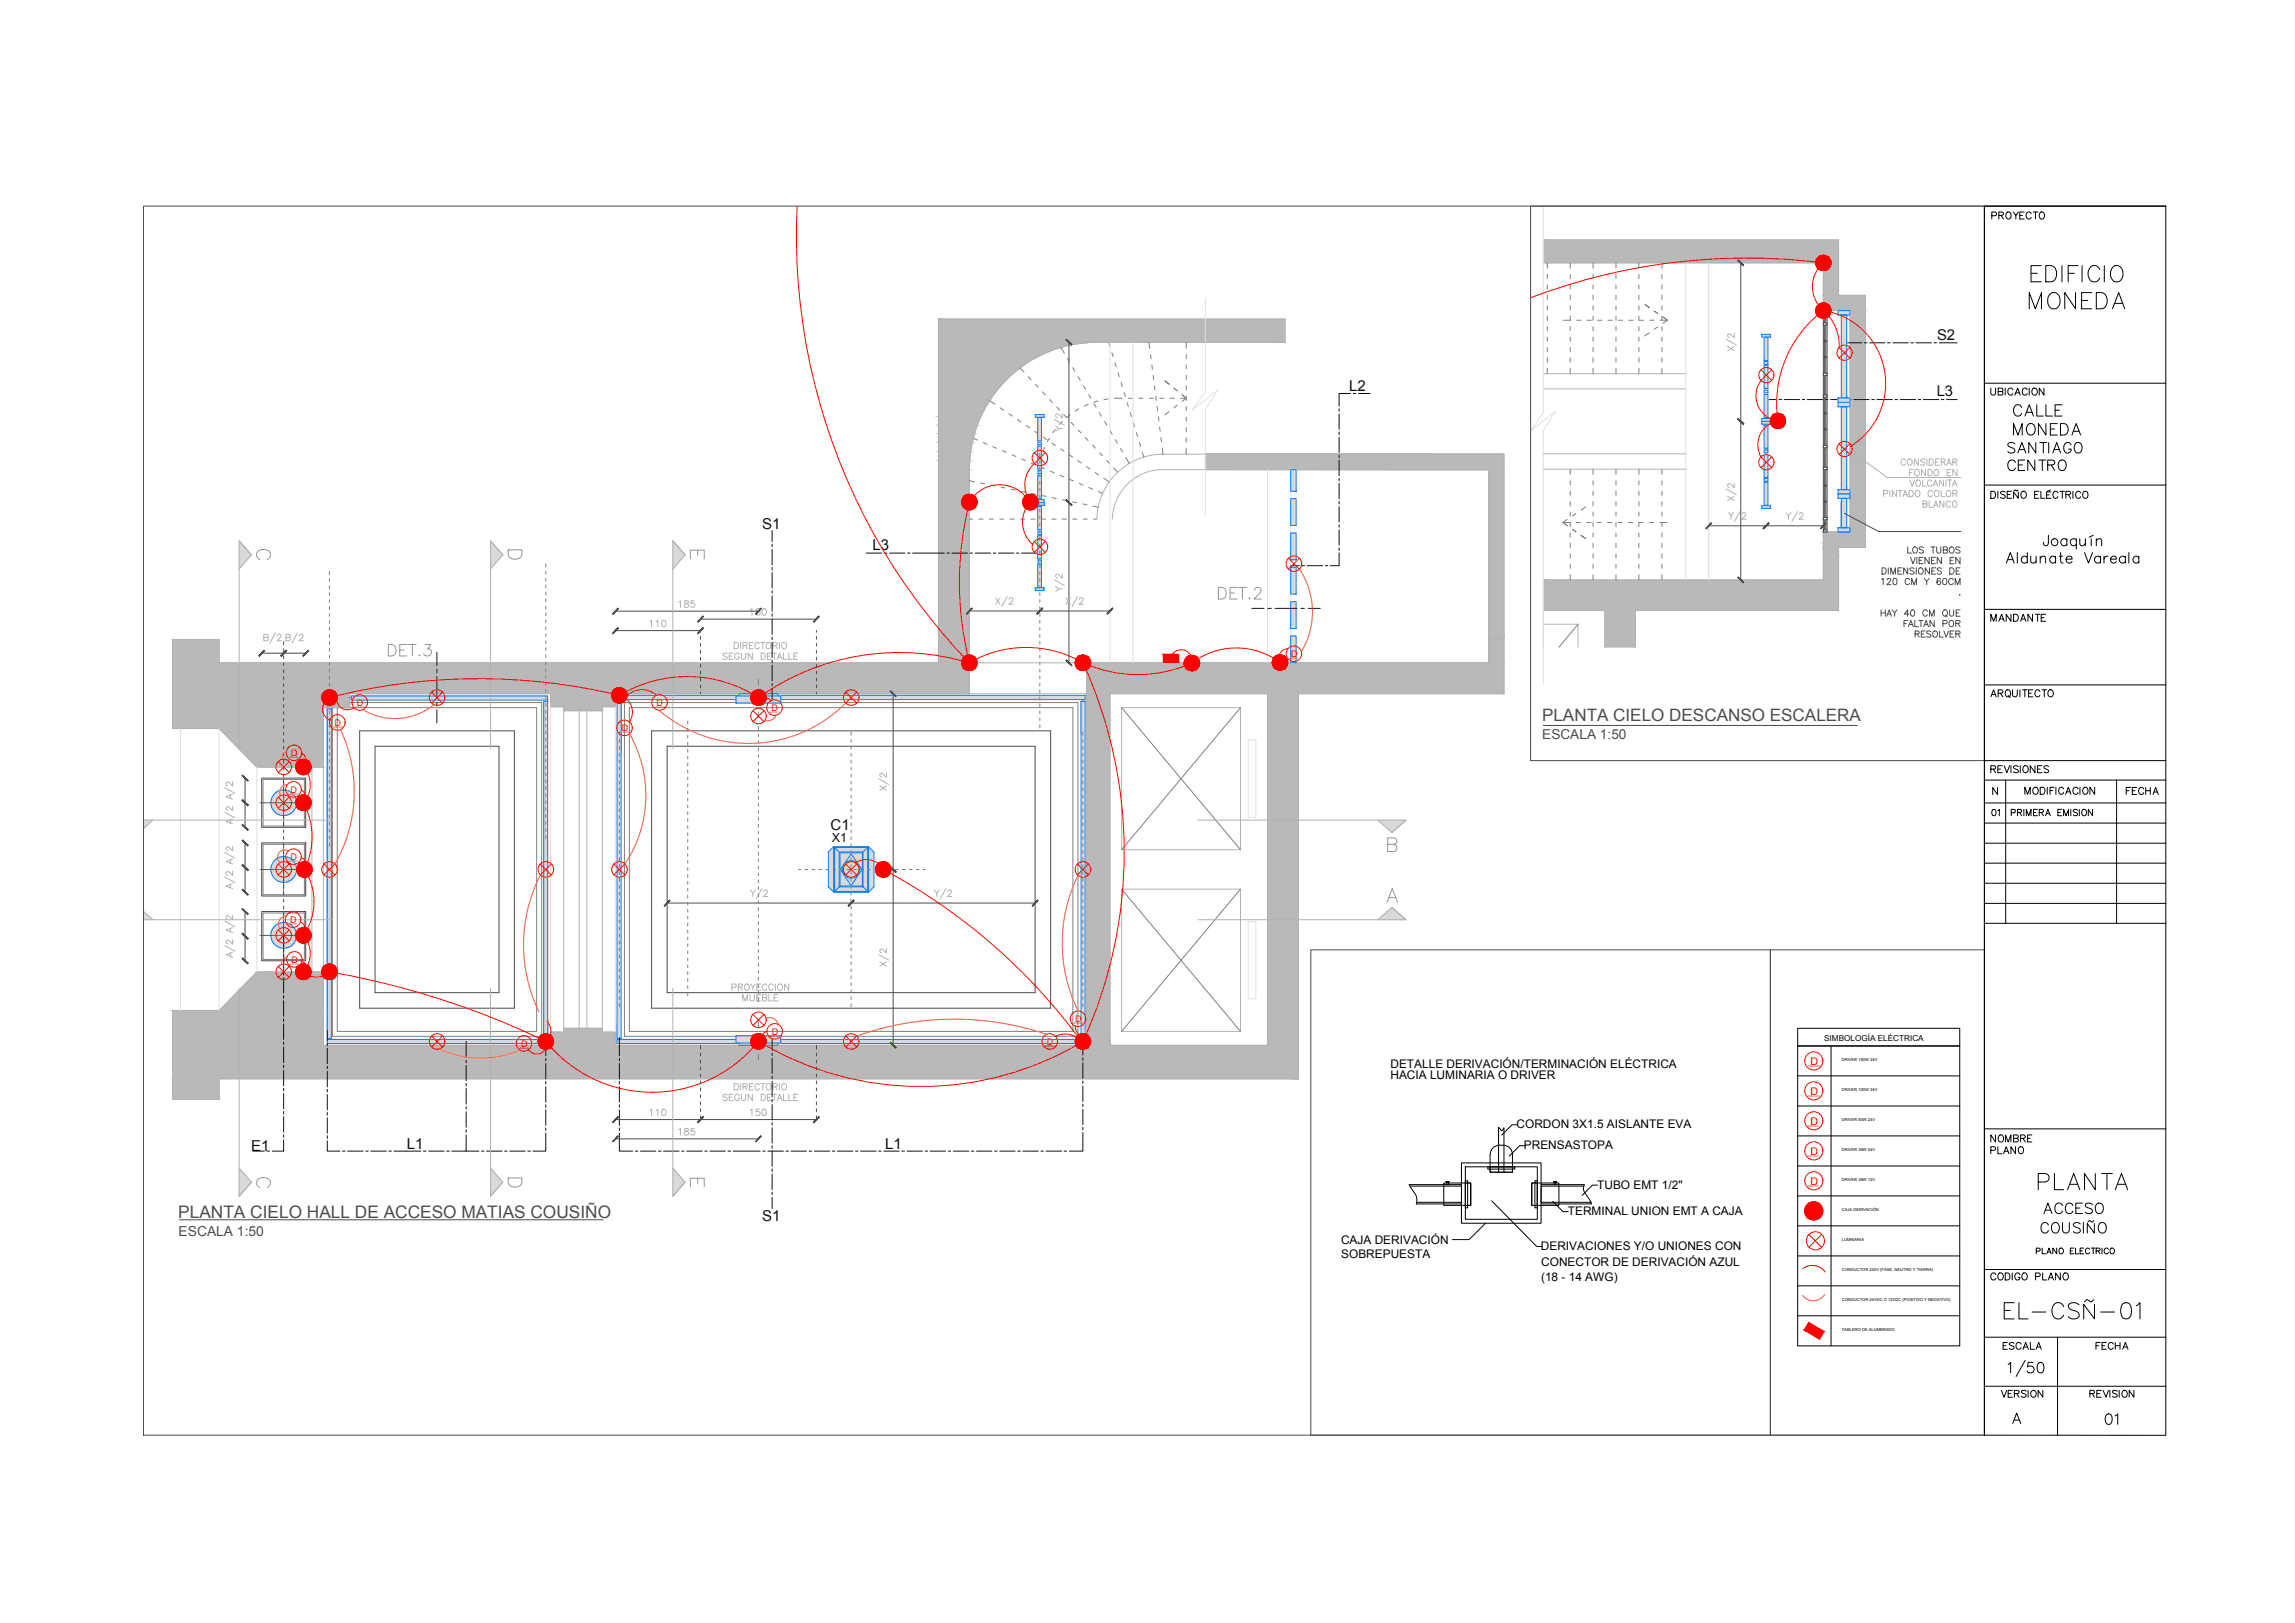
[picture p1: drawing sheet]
<svg xmlns="http://www.w3.org/2000/svg" width="594mm" height="420mm" viewBox="0 0 594 420" stroke-linecap="round" stroke-linejoin="round" font-family="sans-serif">
<defs><g id="words">
<text font-size="8.8" x="517.5" y="342.5">EL-CSÑ-01</text>
<text font-size="7.9" x="526.3" y="309.4">PLANTA</text>
<text font-size="6.6" fill="#959595" x="99.1" y="171.1">DET.3</text>
<text font-size="6.2" fill="#959595" x="314.3" y="156.3">DET.2</text>
<text font-size="6.2" x="543.6" y="370.1">01</text>
<g font-size="5.7" fill="#959595">
<text x="65.3" y="146.1">C</text>
<text x="130.2" y="146.1">D</text>
<text x="177.4" y="146.1">E</text>
<text x="65.3" y="308.7">C</text>
<text x="130.2" y="308.7">D</text>
</g>
<text font-size="5.3" fill="#959595" x="177.4" y="308.3">E</text>
<g font-size="4.9">
<text x="514.3" y="57.9">PROYECTO</text>
<text x="514" y="103.4">UBICACION</text>
<text x="514" y="161.9">MANDANTE</text>
<text x="514" y="181.7">ARQUITECTO</text>
<text x="549.3" y="206.7">FECHA</text>
<text x="514" y="332.7">CODIGO PLANO</text>
<text x="517.2" y="350.7">ESCALA</text>
<text x="541.2" y="350.7">FECHA</text>
<text x="516.8" y="363">VERSION</text>
</g>
<text font-size="4.5" fill="#4c4c4c" x="46.2" y="315.2">PLANTA CIELO HALL DE ACCESO MATIAS COUSIÑO</text>
<text font-size="4.4" fill="#4c4c4c" x="399.2" y="186.6">PLANTA CIELO DESCANSO ESCALERA</text>
<text font-size="4.4" x="514.3" y="212.4">01</text>
<g font-size="3.9" fill="#101010">
<text x="349.3" y="101.2">L2</text>
<text x="197.3" y="136.9">S1</text>
<text x="225.9" y="142.5">L3</text>
<text x="215" y="214.8">C1</text>
<text x="65" y="298">E1</text>
<text x="105.3" y="297.5">L1</text>
<text x="229.2" y="297.5">L1</text>
<text x="197.3" y="316.1">S1</text>
</g>
<g font-size="3.8" fill="#101010">
<text x="501.4" y="88">S2</text>
<text x="501.3" y="102.6">L3</text>
</g>
<text font-size="3.6" fill="#4c4c4c" x="46.2" y="320">ESCALA 1:50</text>
<text font-size="3.5" fill="#4c4c4c" x="399.2" y="191.3">ESCALA 1:50</text>
<text font-size="3.2" fill="#101010" x="215.3" y="217.9">X1</text>
<g font-size="3.1">
<text x="359.9" y="276.5">DETALLE DERIVACIÓN/TERMINACIÓN ELÉCTRICA</text>
<text x="359.9" y="279.5">HACIA LUMINARIA O DRIVER</text>
<text x="392.6" y="292.1">CORDON 3X1.5 AISLANTE EVA</text>
<text x="394.5" y="297.5">PRENSASTOPA</text>
<text x="413.4" y="307.7">TUBO EMT 1/2''</text>
<text x="405.9" y="314.6">TERMINAL UNION EMT A CAJA</text>
<text x="347.1" y="322">CAJA DERIVACIÓN</text>
<text x="398.9" y="323.6">DERIVACIONES Y/O UNIONES CON</text>
<text x="347.2" y="325.7">SOBREPUESTA</text>
<text x="399" y="327.8">CONECTOR DE DERIVACIÓN AZUL</text>
<text x="398.9" y="331.5">(18 - 14 AWG)</text>
</g>
<g font-size="2.7" fill="#f00">
<text x="468.6" y="275.6">D</text>
<text x="468.6" y="283.4">D</text>
<text x="468.6" y="291.2">D</text>
<text x="468.6" y="298.9">D</text>
<text x="468.6" y="306.7">D</text>
</g>
<g font-size="2.3" fill="#f00">
<text x="334.2" y="170.2">D</text>
<text x="92.4" y="182.8">D</text>
<text x="170" y="182.8">D</text>
<text x="199.7" y="184">D</text>
<text x="86.6" y="187.9">D</text>
<text x="160.9" y="189.3">D</text>
<text x="75.4" y="195.8">D</text>
<text x="75.2" y="205.2">D</text>
<text x="75.2" y="222.6">D</text>
<text x="75.1" y="239">D</text>
<text x="75.5" y="249.2">D</text>
<text x="199.8" y="267.9">D</text>
<text x="278.3" y="264.6">D</text>
<text x="134.9" y="271">D</text>
<text x="271" y="270.5">D</text>
</g>
<text font-size="2.1" x="472.2" y="269.4">SIMBOLOGÍA ELÉCTRICA</text>
<g font-size="1.1">
<text x="476.8" y="274.7">DRIVER 150W 24V</text>
<text x="476.8" y="282.4">DRIVER 100W 24V</text>
<text x="476.8" y="290.2">DRIVER 60W 24V</text>
<text x="476.8" y="298">DRIVER 36W 24V</text>
<text x="476.8" y="305.7">DRIVER 36W 12V</text>
<text x="476.8" y="313.5">CAJA DERIVACIÓN</text>
<text x="476.8" y="321.2">LUMINARIA</text>
<text x="476.8" y="329">CONDUCTOR 220V (FASE, NEUTRO Y TIERRA)</text>
<text x="476.8" y="336.8">CONDUCTOR 24VDC O 12VDC (POSITIVO Y NEGATIVO)</text>
<text x="476.8" y="344.5">TABLERO DE ALUMBRADO</text>
</g>
<g font-size=".7" fill="#f00">
<text x="468" y="276.3">150W/24V</text>
<text x="468" y="284">100W/24V</text>
<text x="468" y="291.8">60W/24V</text>
<text x="468" y="299.6">36W/24V</text>
<text x="468" y="307.3">36W/12V</text>
</g>
<g font-size=".6" fill="#f00">
<text x="333.7" y="170.7">36W/24V</text>
<text x="91.9" y="183.3">150W/24V</text>
<text x="169.5" y="183.3">150W/24V</text>
<text x="199.2" y="184.6">36W/12V</text>
<text x="86.1" y="188.4">150W/24V</text>
<text x="160.4" y="189.8">150W/24V</text>
<text x="74.9" y="196.3">36W/12V</text>
<text x="74.7" y="205.8">36W/12V</text>
<text x="74.7" y="223.2">36W/12V</text>
<text x="74.6" y="239.5">36W/12V</text>
<text x="74.9" y="249.8">36W/12V</text>
<text x="199.3" y="268.4">36W/12V</text>
<text x="277.8" y="265.1">150W/24V</text>
<text x="134.3" y="271.5">150W/24V</text>
<text x="270.5" y="271">150W/24V</text>
</g>
</g></defs>
<!-- layer: HATCH -->
<g fill="#b9b9b9" stroke="#b9b9b9" stroke-width=".26">
<path d="M312 117.5l77.3 .1z"/>
<path d="M472 137.7l2.7 .1z"/>
<path d="M472 140.2v.4z"/>
<path d="M472 140.6v.6z"/>
<path d="M472 141.2v.5z"/>
<path d="M399.5 158v9.5z"/>
<path d="M242.9 82.6l89.8 6v-6zM242.9 82.6l89.8 6h-89.8z"/>
<path d="M242.9 88.6h41zM242.9 88.6l38.7 .1z"/>
<path d="M242.9 88.7l36.3 .3 2.4-.3zM242.9 88.7l36.3 .3h-36.3z"/>
<path d="M242.9 89l34 .3 2.3-.3zM242.9 89l34 .3h-34z"/>
<path d="M242.9 89.3l31.7 .6 2.3-.6zM242.9 89.3l31.7 .6h-31.7z"/>
<path d="M242.9 89.9l29.5 .8 2.2-.8zM242.9 89.9l29.5 .8h-29.5z"/>
<path d="M242.9 90.7l27.3 .9 2.2-.9zM242.9 90.7l27.3 .9h-27.3z"/>
<path d="M242.9 91.6l25.2 1 2.1-1zM242.9 91.6l25.2 1h-25.2z"/>
<path d="M242.9 92.6l23.2 1.2 2-1.2zM242.9 92.6l23.2 1.2h-23.2z"/>
<path d="M242.9 93.8l21.2 1.4 2-1.4zM242.9 93.8l21.2 1.4h-21.2z"/>
<path d="M242.9 95.2l19.4 1.5 1.8-1.5zM242.9 95.2l19.4 1.5h-19.4z"/>
<path d="M242.9 96.7l17.7 1.6 1.7-1.6zM242.9 96.7l17.7 1.6h-17.7z"/>
<path d="M242.9 98.3l16.1 1.7 1.6-1.7zM242.9 98.3l16.1 1.7h-16.1z"/>
<path d="M242.9 100l14.6 1.8 1.5-1.8zM242.9 100l14.6 1.8h-14.6z"/>
<path d="M242.9 101.8l13.3 2 1.3-2zM242.9 101.8l13.3 2h-13.3z"/>
<path d="M242.9 103.8l12 2 1.3-2zM242.9 103.8l12 2h-12z"/>
<path d="M242.9 105.8l11 2.1 1-2.1zM242.9 105.8l11 2.1h-11z"/>
<path d="M242.9 107.9l10.1 2.2 .9-2.2zM242.9 107.9l10.1 2.2h-10.1z"/>
<path d="M242.9 110.1l9.4 2.2 .7-2.2zM242.9 110.1l9.4 2.2h-9.4z"/>
<path d="M242.9 112.3l8.8 2.3 .6-2.3zM242.9 112.3l8.8 2.3h-8.8z"/>
<path d="M242.9 114.6l8.4 2.3 .4-2.3zM242.9 114.6l8.4 2.3h-8.4z"/>
<path d="M242.9 116.9l8.1 2.4 .3-2.4zM242.9 116.9l8.1 2.4h-8.1z"/>
<path d="M312 117.6l77.3 4v-4zM312 117.6l77.3 4h-77.3z"/>
<path d="M312 121.6h77.3zM312 121.6h77.3z"/>
<path d="M242.9 119.3l8 2.3 .1-2.3zM242.9 119.3l8 2.3h-8z"/>
<path d="M385.3 121.6l4 43.6v-43.6zM385.3 121.6l4 43.6h-4z"/>
<path d="M242.9 121.6l8 48v-48zM242.9 121.6l8 48h-8z"/>
<path d="M385.3 165.2l4 6.4v-6.4zM385.3 165.2l4 6.4h-4z"/>
<path d="M242.9 169.6l8 2v-2zM242.9 169.6l8 2h-8z"/>
<path d="M44.7 165.6l12 6v-6zM44.7 165.6l12 6h-12z"/>
<path d="M281.3 171.6l108 8v-8zM281.3 171.6l108 8h-108z"/>
<path d="M44.7 171.6l206.2 8v-8zM44.7 171.6l206.2 8h-206.2z"/>
<path d="M142.5 179.6l16.8 3.4v-3.4zM142.5 179.6l16.8 3.4h-16.8z"/>
<path d="M44.7 179.6l45.8 3.6v-3.6zM44.7 179.6l45.8 3.6h-45.8z"/>
<path d="M145.9 183l10 1v-1zM145.9 183l10 1h-10z"/>
<path d="M44.7 183.2l39 5.4v-5.4zM44.7 183.2l39 5.4h-39z"/>
<path d="M56.7 188.6l27 10v-10zM56.7 188.6l27 10h-17.2z"/>
<path d="M66.5 251.6l17.2 10v-10zM66.5 251.6l17.2 10h-27z"/>
<path d="M145.9 266.2l10 1v-1zM145.9 266.2l10 1h-10z"/>
<path d="M328.1 179.6l8 91v-91zM328.1 179.6l8 91h-8z"/>
<path d="M281.3 179.6l6 91v-91zM281.3 179.6l6 91h-6z"/>
<path d="M142.5 267.2l16.8 3.4v-3.4zM142.5 267.2l16.8 3.4h-16.8z"/>
<path d="M44.7 261.6l39 9v-9zM44.7 261.6l39 9h-39z"/>
<path d="M44.7 270.6l291.4 8.7v-8.7zM44.7 270.6l291.4 8.7h-291.4z"/>
<path d="M44.7 279.3l12 5.3v-5.3zM44.7 279.3l12 5.3h-12z"/>
<path d="M399.5 62.1l76.4 5.9v-5.9zM399.5 62.1l76.4 5.9h-76.4z"/>
<path d="M472 68l3.9 8.5v-8.5zM472 68l3.9 8.5h-3.9z"/>
<path d="M472 76.5l10.9 3.9v-3.9zM472 76.5l10.9 3.9h-10.9z"/>
<path d="M478.9 80.4l4 57.4v-57.4zM478.9 80.4l4 57.4h-4z"/>
<path d="M475.9 137.8h7zM475.9 137.8h7z"/>
<path d="M472 137.8h3.9zM472 137.8h3.9z"/>
<path d="M475.9 137.8h7zM475.9 137.8h7z"/>
<path d="M472 137.8h3.9zM472 137.8h3.9z"/>
<path d="M475.9 137.8l7 2.4v-2.4zM475.9 137.8l7 2.4h-7z"/>
<path d="M472 137.8l3.9 2.4v-2.4zM472 137.8l3.9 2.4h-3.9z"/>
<path d="M475.9 140.2l7 .4v-.4zM475.9 140.2l7 .4h-7z"/>
<path d="M472 140.2l3.9 .4v-.4zM472 140.2l3.9 .4h-3.9z"/>
<path d="M475.9 140.6l7 1.1v-1.1zM475.9 140.6l7 1.1h-6.9z"/>
<path d="M472 140.6l3.9 1.1v-1.1zM472 140.6l3.9 1.1h-3.9z"/>
<path d="M472 141.7l3.9 .3v-.3zM472 141.7l3.9 .3h-3.9z"/>
<path d="M472 141.7v.3zM472 141.7v.3z"/>
<path d="M472 142l3.9 1.8v-1.8zM472 142l3.9 1.8h-3.9z"/>
<path d="M472 143.8l3.9 6.3v-6.3zM472 143.8l3.9 6.3h-3.9z"/>
<path d="M399.5 150.1l76.4 7.9v-7.9zM399.5 150.1l76.4 7.9h-76.4z"/>
<path d="M415.4 158l7.9 9.5v-9.5zM415.4 158l7.9 9.5h-7.9z"/>
</g>
<!-- layer: 00 -->
<path d="M87.3 183.2h51.6v83.8h-51.6zM90.5 181.9h49.7v86.4h-54.2v-85.1M161.6 181.9h117.4v86.4h-117.4zM162.9 183.2h114.8v83.8h-114.8zM68.1 218.6h10.7v13h-10.7zM68.1 201.8h10.7v12h-10.7zM68.1 236.4h10.7v12h-10.7z" fill="none" stroke="#7f7f7f" stroke-width=".26"/>
<!-- layer: Muros -->
<g fill="none" stroke="#b2b2b2" stroke-width=".26">
<path d="M399.5 68h72.5v12.4h6.9v57.4h-6.9v12.3h-72.5M399.5 62.1h76.4v14.4h7v65.2h-7v16.3h-52.6v9.5M332.7 88.6h-48.8a33 33 0 0 0-33 33v58h-91.6v3.4h-3.4v1h-10v-1h-3.4v-3.4h-52v3.6h-6.8v15.4h-17.2l-9.8-10h-12v-23h12v6h186.2M332.7 82.6h-89.8v89M399.5 96.7h36.9M300.5 117.6h88.8v47.6h-4M301.1 117.6a17.1 17.1 0 0 0-17.2 16.8M399.5 100.7h36.9M399.5 117.5h36.9M300.6 121.6h84.7v50h-104v99h-122v-3.4h-3.4v-1h-10v1h-3.4v3.4h-58.8v-19h-17.2l-9.8 10h-12v23h12v-5.3h279.4v-99.7h53.2v-14.4M301.1 121.6a13.1 13.1 0 0 0-13.2 12.8M399.5 121.5h36.9"/>
<path d="M399.5 158h15.9v9.5M242.9 169.6v2M287.3 179.6h40.8v91h-40.8zM399.5 161.6h9v5.9M290.3 183.2h30.8v36.8h-30.8zM290.3 230.2h30.8v36.8h-30.8z"/>
</g>
<!-- layer: PROYECCION -->
<g fill="none" stroke="#7f7f7f" stroke-width=".26">
<path d="M400.5 68v1.4M400.5 71v1.1M400.5 73.8v1M400.5 76.4v1.1M400.5 79.1v1.1M406.5 68v1.4M406.5 71v1.1M406.5 73.8v1M406.5 76.4v1.1M406.5 79.1v1.1M412.4 68v1.4M412.4 71v1.1"/>
<path d="M412.4 73.8v1M412.4 76.4v1.1M412.4 79.1v1.1M418.3 68v1.4M418.3 71v1.1M418.3 73.8v1M418.3 76.4v1.1M418.3 79.1v1.1M424.2 68v1.4M424.2 71v1.1M424.2 73.8v1M424.2 76.4v1.1"/>
<path d="M424.2 79.1v1.1M426.9 79.6l-1.2-.8 1.2 .8M430.2 68v1.4M430.2 71v1.1M430.2 73.8v1M430.2 76.4v1.1M430.2 79.1v1.1M264 95.3l1.1 1M266.2 97.5l.7 .8M268 99.5l.7 .8M274.6 89.9l.9 1.6M276.3 92.9l.6 .9"/>
<path d="M277.7 95.2l.5 .9M279.1 97.5l.5 .9M280.4 99.8l.6 1M287 88.6l.4 1.2M287.8 91.3l.3 1M288.6 93.9l.3 1M289.4 96.5l.3 1M290.2 99.1l.3 1M297.4 88.6l.2 1.6M297.8 91.8l.2 1.1M298.2 94.5l.1 1.1M298.5 97.2l.1 1.1"/>
<path d="M298.8 99.9l.2 1M302.7 99.5l-1.1-.9 1.1 .9M307.1 88.6v1.5M307.1 91.8v1.1M307.1 94.5v1M307.1 97.2v1M307.1 99.8v1.1M400.5 81.8v1.1M400.5 84.6v1M400.5 87.3v1M400.5 89.9v1.1M400.5 92.6v1.1"/>
<path d="M400.5 95.3v1.4M404.6 82.9h1.9M406.5 81.8v1.1M406.5 84.6v1M406.5 87.3v1M406.5 89.9v1.1M406.5 92.6v1.1M406.5 95.3v1.4M408.1 82.9h1.2M410.9 82.9h1M412.4 81.8v1.1M412.4 84.6v1"/>
<path d="M412.4 87.3v1M412.4 89.9v1.1M412.4 92.6v1.1M412.4 95.3v1.4M413.6 82.9h1M416.2 82.9h1.1M418.3 81.8v1.1M418.3 84.6v1M418.3 87.3v1M418.3 89.9v1.1M418.3 92.6v1.1M418.3 95.3v1.4"/>
<path d="M418.9 82.9h1.1M421.7 82.9h1.1M424.2 81.8v1.1M424.2 84.6v1M424.2 87.3v1M424.2 89.9v1.1M424.2 92.6v1.1M424.2 95.3v1.4M424.4 82.9h1M426.9 86.2l-1.2 .8M427.1 82.9h1M428.2 80.5l.9 .6"/>
<path d="M429.1 84.6l-.9 .6M429.7 82.9h1.9l-1.1-.8 1.1 .8-1.1 .8M430.2 81.8v1.1M430.2 84.6v1M430.2 87.3v1M430.2 89.9v1.1M430.2 92.6v1.1M430.2 95.3v1.4M251.9 113.5l1.1 .4M254.5 114.6l1 .4M256.2 103.7l1.4 1M257 115.6l1 .4"/>
<path d="M258.9 105.6l.9 .6M259.5 116.7l1 .4M261.2 107.1l.9 .6M262 117.7l.9 .5M263.4 108.6l.9 .6M264.5 118.8l.9 .4M265.6 110.2l.9 .6M266.9 119.9l1 .4M267.9 111.6l.8 .7M269.6 118.4l-.3 1M269.8 101.4l.8 .8M270.1 113.2l.9 .6"/>
<path d="M270.4 115.8l-.3 1M271.7 113.4l-.6 1M271.7 103.4l.7 .8M272.3 114.7l.9 .6M273.1 111.2l-.6 .8M273.6 105.4l.7 .8M274.5 116.2l.9 .6M275 109.1l-.8 .8M275.4 107.4l.8 .7M276.8 117.7l.9 .6M277 107.4l-.8 .6M277.3 109.3l.7 .8"/>
<path d="M279 119.3l.9 .6M279.1 111.3l.7 .8M279.2 105.9l-.9 .5M280.9 113.3l.8 .8M281.7 104.7l-1 .4M281.8 102.2l.6 .9M282.8 115.2l.7 .8M283.2 104.5l.5 .9M284.2 103.8l-1 .3M284.6 106.8l.5 1M284.6 117.2l.8 .8M285.9 109.1l.6 1"/>
<path d="M286.5 119.2l.7 .7M286.9 103.3l-1.1 .2M287.3 111.5l.6 .9M288.7 113.8l.5 .9M290 116.1l.6 .9M290.5 103.1h-2M291 101.7l.3 1M291.4 118.4l.9 1.6M291.8 104.2l.3 1.1M292.1 103.1h1.1M292.6 106.8l.3 1M293.3 109.4l.4 1"/>
<path d="M294.1 112l.3 1M294.8 103.1h1.1M295 114.6l.2 1M295.7 117.2l.4 1.1M297.5 103.1h1.1M299.2 102.5l.1 1.1M299.5 105.3l.1 1M299.9 107.9l.1 1.1M300.2 110.6l.1 1M300.2 103.1h1.1M300.5 113.3l.2 1.1M300.8 116l.2 1.6"/>
<path d="M302.6 106.6l-1 .8M302.9 103.1h1.1M303.9 100.5l.8 .7M304.7 104.9l-.8 .7M305.6 103.1h1.5l-1.1-.9 1.1 .9-1.1 .8M307.1 102.5v1.1M307.1 105.3v1M307.1 108v1M307.1 110.7v1M307.1 113.3v1.1M307.1 116v1.6M250.9 134.4h.9"/>
<path d="M250.9 124.4l1.3 .3M253.4 134.4h1.1M253.8 125l1.1 .2M256.1 134.4h1M256.5 125.6l1 .2M258.8 134.4h1.1M259.1 126.1l1.1 .2M261.5 134.4h1.1M261.8 126.7l1 .2M264.2 134.4h1.1M264.4 127.2l1.1 .2M266.9 134.4h1"/>
<path d="M267.1 127.7l1 .3M268.9 124.6v1.1M268.9 127.4v1.1M268.9 130.1v1.4M269 121l-.1 2M269.4 120.9l1 .4M269.6 134.4h1.1M269.7 128.3l1.1 .2M271.9 122l1 .4M272.3 134.4h1.1M272.3 128.8l1.1 .2M274.4 123l1 .5"/>
<path d="M275 134.4h1.1M275 129.4l1.1 .2M276.9 124.1l.9 .4M277.6 129.9l1.1 .2M277.7 134.4h1.1M279.4 125.2l.9 .4M280.3 130.4l1.1 .3M280.4 134.4h1M281.2 120.8l.9 .6M281.8 126.2l1 .4M282.9 131l1.4 .3M283.1 134.4h.8"/>
<path d="M283.5 122.3l.9 .6M284.3 127.3l1.1 .4M285.7 123.8l1.4 1M288.3 121.1l1 1.1M405.7 134.5l-1.1 .8 1.1 .8-1.1-.8h1.8M406.5 121.5v1.3M406.5 124.5v1M406.5 127.1v1.1M406.5 129.9v1.1M406.5 132.6v1M406.5 135.3v1M406.5 138v1"/>
<path d="M407 137l.9 .7M407.9 132.9l-.9 .7M408 135.3h1.1M409.3 138.6l1.2 .8-1.2-.8M410.5 131.2l-1.2 .9M410.7 135.3h1.1M412.4 121.5v1.3M412.4 124.5v1M412.4 127.1v1.1M412.4 129.9v1.1M412.4 132.6v1M412.4 135.3v1"/>
<path d="M412.4 138v1M413.4 135.3h1.1M416.2 135.3h1M418.3 121.5v1.3M418.3 124.5v1M418.3 127.1v1.1M418.3 129.9v1.1M418.3 132.6v1M418.3 135.3v1M418.3 138v1M418.9 135.3h1M421.5 135.3h1.1"/>
<path d="M424.2 121.5v1.3M424.2 124.5v1M424.2 127.1v1.1M424.2 129.9v1.1M424.2 132.6v1M424.2 138v1M425.3 135.3h-1.1v1M426.9 135.3h1.1M429.7 135.3h1.8M430.2 121.5v1.3M430.2 124.5v1M430.2 127.1v1.1"/>
<path d="M430.2 129.9v1.1M430.2 132.6v1M430.2 135.3v1M430.2 138v1M406.5 140.6v1.1M406.5 143.4v1.1M406.5 146.1v1M406.5 148.8v1.3M412.4 140.6v1.1M412.4 143.4v1.1M412.4 146.1v1M412.4 148.8v1.3"/>
<path d="M418.3 140.6v1.1M418.3 143.4v1.1M418.3 146.1v1M418.3 148.8v1.3M424.2 140.6v1.1M424.2 143.4v1.1M424.2 146.1v1M424.2 148.8v1.3M430.2 140.6v1.1M430.2 143.4v1.1M430.2 146.1v1M430.2 148.8v1.3"/>
<path d="M408.5 161.6l-5 5.9M290.3 183.2l30.8 36.8M321.1 183.2l-30.8 36.8M290.3 230.2l30.8 36.8M321.1 230.2l-30.8 36.8"/>
</g>
<!-- layer: Muros -->
<path d="M399.5 53.4v53.4l-3.2 4.7M312 77.1v24.3l-3.4 4.8 6.6-5.2-3.2 5v27.1M396.3 111.6l6.3-5.1-3.1 4.9v65.7M323.1 191.6h2v20h-2zM323.1 238.6h2v20h-2z" fill="none" stroke="#e1e1e1" stroke-width=".26"/>
<!-- layer: 013 -->
<path d="M436.4 68v82.1M442.3 68v82.1M287.3 88.6v83M293.3 88.6v83M328.1 121.6v50M334.1 121.6v50M46.7 188.6v73M56.7 188.6v73M66.5 198.6v53M142.5 183v84.2M159.3 183v84.2" fill="none" stroke="#e1e1e1" stroke-width=".26"/>
<!-- layer: 020 -->
<path d="M250.9 179.6h30.4M250.9 171.6h30.4M80.7 198.6v53M83.7 198.6v53M145.9 184v82.2M149.9 184v82.2M151.9 184v82.2M155.9 184v82.2" fill="none" stroke="#b2b2b2" stroke-width=".26"/>
<!-- layer: 05 -->
<g fill="none" stroke="#4c4c4c" stroke-width=".26">
<path d="M472 80.4v.6h1v-.6h-1v57.4M472 83.6h1v.6h-1zM472 96.6h1v.6h-1zM472.2 88.2h.6v.3h-.6zM472.2 92.3h.6v.3h-.6zM472.3 81v2.6M472.3 84.2v12.4M472.3 97.2v5M472.6 81v2.6M472.6 84.2v12.4M472.6 97.2v5M473 81v56.2"/>
<path d="M472 102.2h1v.6h-1zM472 115.3h1v.6h-1zM472.2 111h.6v.3h-.6zM472.2 106.9h.6v.3h-.6zM472.3 102.8v12.5M472.3 115.9v5.1M472.6 102.8v12.5M472.6 115.9v5.1M472 121h1v.6h-1zM472 137.2h1v.6h-1zM472 134h1v.6h-1zM472.2 129.7h.6v.3h-.6z"/>
<path d="M472.2 125.6h.6v.3h-.6zM472.3 121.6v12.4M472.3 134.6v2.6M472.6 121.6v12.4M472.6 134.6v2.6M90.5 180.6h51v89h-56.8M93.1 189.2h40.1v71.8h-40.1zM97.1 193.2h32.1v63.8h-32.1zM160.3 180.6h120v89h-120zM168.7 189.2h103.3v71.8h-103.3zM172.7 193.2h95.2v63.8h-95.2zM67.7 218.2h11.4v13.8h-11.4z"/>
<path d="M67.7 201.4h11.4v12.8h-11.4zM67.7 236h11.4v12.7h-11.4z"/>
</g>
<!-- layer: I-EQUIPOS -->
<g fill="none" stroke="#007fff" stroke-width=".26">
<path d="M456 86.5h2.3v.8h-2.3zM456.7 93.6h.9v.7h-.9zM456.7 94.6h.9v6h-.9zM456.7 87.3h.9v6h-.9zM475.8 80.4h3.1v1.1h-3.1zM476.6 81.5h1.4v21.5h-1.4zM268 107.3h2.3v.7h-2.3zM268.6 115.5h1v6h-1zM268.6 108.1h1v6h-1zM268.7 114.4h.9v.8h-.9zM456 108.3h2.3v.8h-2.3zM456 109.1h2.3v.7h-2.3z"/>
<path d="M456.7 101h.9v.7h-.9zM456.7 102.1h.9v6h-.9zM456.7 116.5h.9v.7h-.9zM456.7 117.6h.9v6h-.9zM456.7 110.1h.9v5.9h-.9zM475.8 104.2h3.1v1.1h-3.1zM475.8 103h3.1v1.2h-3.1zM476.6 105.3h1.4v21.5h-1.4zM268 129.3h2.3v.8h-2.3zM268 130.1h2.3v.7h-2.3zM268.6 123h1v6.1h-1zM268.6 138.7h1v6.1h-1z"/>
<path d="M268.6 131.1h1v6h-1zM268.7 121.9h.9v.7h-.9zM268.7 137.6h.9v.7h-.9zM334.1 138h1.4v6.9h-1.4zM334.1 129.1h1.4v6.9h-1.4zM334.1 121.6h1.4v5.6h-1.4zM456 130.9h2.3v.7h-2.3zM456.7 123.9h.9v.7h-.9zM456.7 124.9h.9v5.9h-.9zM475.8 126.8h3.1v1.1h-3.1zM475.8 127.9h3.1v1.1h-3.1zM475.8 136.6h3.1v1.2h-3.1z"/>
<path d="M476.6 129h1.4v7.6h-1.4zM476.6 129.9h.1M476.6 129.9v6.7M268 152.2h2.3v.7h-2.3zM268.6 146.1h1v6h-1zM268.7 145h.9v.8h-.9zM334.1 146.9h1.4v6.9h-1.4zM334.1 155.8h1.4v6.9h-1.4zM334.1 164.6h1.4v7h-1.4zM84.7 183.5h1.1v85.3h-1.1zM84.7 183.2v86.4M90.9 180.2h50.9v1h-50.9z"/>
<path d="M140.7 181.5h1.1v87.3h-1.1zM159.7 180h121.2v1.1h-121.2zM159.7 181.5h1.1v87.3h-1.1zM190.5 180.2h11.6v1.8h-11.6zM191.3 180.2v-.6h10.1v.6M279.8 181.5h1.1v87.3h-1.1zM215.8 219.2l-1.4 1.4v9l1.4 1.4M215.8 219.2v11.8M215.8 219.2h9M216 219.4v11.4M216 219.4h8.6M216 219.4l1.2 1.2h6.2l1.2-1.2"/>
<path d="M224.6 219.4v11.4M224.8 219.2l1.4 1.4v9l-1.4 1.4M224.8 219.2v11.8M215.8 231h9M216 230.8h8.6M216 230.8l1.2-1.2h6.2l1.2 1.2M217.2 220.7v9M217.4 220.9v8.6M217.4 220.8h5.8M217.4 229.4h5.8M220.3 221.1l2.8 4-2.8 4.2-2.8-4.2zM223.2 220.9v8.6"/>
<path d="M223.4 220.7v9M84.7 269.1h57.1v1h-57.1zM159.7 269.1h121.2v1h-121.2zM190.5 268.2h11.6v1.8h-11.6zM191.3 270v.6h10.1v-.6"/>
<circle cx="73.4" cy="207.8" r="3.3"/>
<circle cx="73.4" cy="225.1" r="3.3"/>
<circle cx="220.3" cy="225.1" r="2.27"/>
<circle cx="73.4" cy="242.1" r="3.3"/>
</g>
<g fill="#d9d9d9" stroke="#d9d9d9" stroke-width=".26">
<path d="M224.8 219.2l1.4 1.4h-1.4z"/>
<path d="M224.8 220.6h1.4v9z"/>
<path d="M73.4 204.5l.6 .1zM72.9 204.6l.5-.1z"/>
<path d="M73.4 204.6l1.2 .1zM73.4 204.6l1.2 .1z"/>
<path d="M72.9 204.6l.5 .1zM72.3 204.7h1.1z"/>
<path d="M73.4 204.7l1.7 .2-.5-.2zM73.4 204.7l1.7 .2h-1.7z"/>
<path d="M72.3 204.7l1.1 .2v-.2zM71.8 204.9l.5-.2 1.1 .2z"/>
<path d="M73.4 204.9l2.2 .4-.5-.4zM73.4 204.9l2.2 .4h-2.2z"/>
<path d="M71.8 204.9l1.6 .4v-.4zM71.3 205.3l.5-.4 1.6 .4z"/>
<path d="M73.4 205.3l2.6 .4-.4-.4zM73.4 205.3l2.6 .4h-2.6z"/>
<path d="M71.3 205.3l2.1 .4v-.4zM70.9 205.7l.4-.4 2.1 .4z"/>
<path d="M73.4 205.7l2.9 .5-.3-.5zM73.4 205.7l2.9 .5h-2.9z"/>
<path d="M70.9 205.7l2.5 .5v-.5zM70.9 205.7l2.5 .5h-2.8z"/>
<path d="M73.4 206.2l3.2 .5-.3-.5zM73.4 206.2l3.2 .5h-3.2z"/>
<path d="M70.6 206.2l2.8 .5v-.5zM70.6 206.2l2.8 .5h-3.1z"/>
<path d="M73.4 206.7l3.3 .5-.1-.5zM73.4 206.7l3.3 .5h-3.3z"/>
<path d="M70.3 206.7l3.1 .5v-.5zM70.3 206.7l3.1 .5h-3.2z"/>
<path d="M73.4 207.2l3.4 .6-.1-.6zM73.4 207.2l3.4 .6h-3.4z"/>
<path d="M70.2 207.2l3.2 .6v-.6zM70.2 207.2l3.2 .6h-3.3z"/>
<path d="M73.4 207.8l3.3 .6 .1-.6zM73.4 207.8l3.3 .6h-3.3z"/>
<path d="M70.1 207.8l3.3 .6v-.6zM70.1 207.8l3.3 .6h-3.2z"/>
<path d="M73.4 208.4l3.2 .6 .1-.6zM73.4 208.4l3.2 .6h-3.2z"/>
<path d="M70.2 208.4l3.2 .6v-.6zM70.2 208.4l3.2 .6h-3.1z"/>
<path d="M73.4 209l2.9 .5 .3-.5zM73.4 209l2.9 .5h-2.9z"/>
<path d="M70.3 209l3.1 .5v-.5zM70.3 209l3.1 .5h-2.8z"/>
<path d="M73.4 209.5l2.6 .4 .3-.4zM73.4 209.5l2.6 .4h-2.6z"/>
<path d="M70.6 209.5l2.8 .4v-.4zM70.6 209.5l2.8 .4h-2.5z"/>
<path d="M73.4 209.9l2.2 .5 .4-.5zM73.4 209.9l2.2 .5h-2.2z"/>
<path d="M70.9 209.9l2.5 .5v-.5zM70.9 209.9l2.5 .5h-2.1z"/>
<path d="M73.4 210.4l1.7 .3 .5-.3zM73.4 210.4l1.7 .3h-1.7z"/>
<path d="M71.3 210.4l2.1 .3v-.3zM71.3 210.4l2.1 .3h-1.6z"/>
<path d="M73.4 210.7l1.2 .2 .5-.2zM73.4 210.7l1.2 .2h-1.2z"/>
<path d="M71.8 210.7l1.6 .2v-.2zM71.8 210.7l1.6 .2h-1.1z"/>
<path d="M72.9 211.1h.5zM73.4 211.1h.6z"/>
<path d="M73.4 210.9l.6 .2 .6-.2zM73.4 210.9l.6 .2h-.6z"/>
<path d="M72.3 210.9l1.1 .2v-.2zM72.3 210.9l1.1 .2z"/>
<path d="M73.4 221.8h.6zM72.9 221.8h.5z"/>
<path d="M73.4 221.8l1.2 .2zM73.4 221.8l1.2 .2z"/>
<path d="M72.9 221.8l.5 .2zM72.3 222h1.1z"/>
<path d="M73.4 222l1.7 .2-.5-.2zM73.4 222l1.7 .2h-1.7z"/>
<path d="M72.3 222l1.1 .2v-.2zM71.8 222.2l.5-.2 1.1 .2z"/>
<path d="M73.4 222.2l2.2 .4-.5-.4zM73.4 222.2l2.2 .4h-2.2z"/>
<path d="M71.8 222.2l1.6 .4v-.4zM71.3 222.6l.5-.4 1.6 .4z"/>
<path d="M73.4 222.6l2.6 .3-.4-.3zM73.4 222.6l2.6 .3h-2.6z"/>
<path d="M71.3 222.6l2.1 .3v-.3zM70.9 222.9l.4-.3 2.1 .3z"/>
<path d="M73.4 222.9l2.9 .5-.3-.5zM73.4 222.9l2.9 .5h-2.9z"/>
<path d="M70.9 222.9l2.5 .5v-.5zM70.9 222.9l2.5 .5h-2.8z"/>
<path d="M73.4 223.4l3.2 .6-.3-.6zM73.4 223.4l3.2 .6h-3.2z"/>
<path d="M70.6 223.4l2.8 .6v-.6zM70.6 223.4l2.8 .6h-3.1z"/>
<path d="M73.4 224l3.3 .5-.1-.5zM73.4 224l3.3 .5h-3.3z"/>
<path d="M70.3 224l3.1 .5v-.5zM70.3 224l3.1 .5h-3.2z"/>
<path d="M73.4 224.5l3.4 .6-.1-.6zM73.4 224.5l3.4 .6h-3.4z"/>
<path d="M70.2 224.5l3.2 .6v-.6zM70.2 224.5l3.2 .6h-3.3z"/>
<path d="M73.4 225.1l3.3 .6 .1-.6zM73.4 225.1l3.3 .6h-3.3z"/>
<path d="M70.1 225.1l3.3 .6v-.6zM70.1 225.1l3.3 .6h-3.2z"/>
<path d="M73.4 225.7l3.2 .5 .1-.5zM73.4 225.7l3.2 .5h-3.2z"/>
<path d="M70.2 225.7l3.2 .5v-.5zM70.2 225.7l3.2 .5h-3.1z"/>
<path d="M73.4 226.2l2.9 .6 .3-.6zM73.4 226.2l2.9 .6h-2.9z"/>
<path d="M70.3 226.2l3.1 .6v-.6zM70.3 226.2l3.1 .6h-2.8z"/>
<path d="M73.4 226.8l2.6 .4 .3-.4zM73.4 226.8l2.6 .4h-2.6z"/>
<path d="M70.6 226.8l2.8 .4v-.4zM70.6 226.8l2.8 .4h-2.5z"/>
<path d="M73.4 227.2l2.2 .4 .4-.4zM73.4 227.2l2.2 .4h-2.2z"/>
<path d="M70.9 227.2l2.5 .4v-.4zM70.9 227.2l2.5 .4h-2.1z"/>
<path d="M73.4 227.6l1.7 .4 .5-.4zM73.4 227.6l1.7 .4h-1.7z"/>
<path d="M71.3 227.6l2.1 .4v-.4zM71.3 227.6l2.1 .4h-1.6z"/>
<path d="M73.4 228l1.2 .2 .5-.2zM73.4 228l1.2 .2h-1.2z"/>
<path d="M71.8 228l1.6 .2v-.2zM71.8 228l1.6 .2h-1.1z"/>
<path d="M72.9 228.4h.5zM73.4 228.4h.6z"/>
<path d="M73.4 228.2l.6 .2 .6-.2zM73.4 228.2l.6 .2h-.6z"/>
<path d="M72.3 228.2l1.1 .2v-.2zM72.3 228.2l1.1 .2z"/>
<path d="M73.4 238.8l.6 .1zM72.9 238.9l.5-.1z"/>
<path d="M73.4 238.9l1.2 .1zM73.4 238.9l1.2 .1h-1.2z"/>
<path d="M72.9 238.9l.5 .1v-.1zM72.3 239l.6-.1 .5 .1z"/>
<path d="M73.4 239l1.7 .3-.5-.3zM73.4 239l1.7 .3h-1.7z"/>
<path d="M72.3 239l1.1 .3v-.3zM71.8 239.3l.5-.3 1.1 .3z"/>
<path d="M73.4 239.3l2.2 .3-.5-.3zM73.4 239.3l2.2 .3h-2.2z"/>
<path d="M71.8 239.3l1.6 .3v-.3zM71.3 239.6l.5-.3 1.6 .3z"/>
<path d="M73.4 239.6l2.6 .4-.4-.4zM73.4 239.6l2.6 .4h-2.6z"/>
<path d="M71.3 239.6l2.1 .4v-.4zM70.9 240l.4-.4 2.1 .4z"/>
<path d="M73.4 240l2.9 .5-.3-.5zM73.4 240l2.9 .5h-2.9z"/>
<path d="M70.9 240l2.5 .5v-.5zM70.9 240l2.5 .5h-2.8z"/>
<path d="M73.4 240.5l3.2 .5-.3-.5zM73.4 240.5l3.2 .5h-3.2z"/>
<path d="M70.6 240.5l2.8 .5v-.5zM70.6 240.5l2.8 .5h-3.1z"/>
<path d="M73.4 241l3.3 .6-.1-.6zM73.4 241l3.3 .6h-3.3z"/>
<path d="M70.3 241l3.1 .6v-.6zM70.3 241l3.1 .6h-3.2z"/>
<path d="M73.4 241.6l3.4 .6-.1-.6zM73.4 241.6l3.4 .6h-3.4z"/>
<path d="M70.2 241.6l3.2 .6v-.6zM70.2 241.6l3.2 .6h-3.3z"/>
<path d="M73.4 242.2l3.3 .5 .1-.5zM73.4 242.2l3.3 .5h-3.3z"/>
<path d="M70.1 242.2l3.3 .5v-.5zM70.1 242.2l3.3 .5h-3.2z"/>
<path d="M73.4 242.7l3.2 .6 .1-.6zM73.4 242.7l3.2 .6h-3.2z"/>
<path d="M70.2 242.7l3.2 .6v-.6zM70.2 242.7l3.2 .6h-3.1z"/>
<path d="M73.4 243.3l2.9 .5 .3-.5zM73.4 243.3l2.9 .5h-2.9z"/>
<path d="M70.3 243.3l3.1 .5v-.5zM70.3 243.3l3.1 .5h-2.8z"/>
<path d="M73.4 243.8l2.6 .5 .3-.5zM73.4 243.8l2.6 .5h-2.6z"/>
<path d="M70.6 243.8l2.8 .5v-.5zM70.6 243.8l2.8 .5h-2.5z"/>
<path d="M73.4 244.3l2.2 .4 .4-.4zM73.4 244.3l2.2 .4h-2.2z"/>
<path d="M70.9 244.3l2.5 .4v-.4zM70.9 244.3l2.5 .4h-2.1z"/>
<path d="M73.4 244.7l1.7 .3 .5-.3zM73.4 244.7l1.7 .3h-1.7z"/>
<path d="M71.3 244.7l2.1 .3v-.3zM71.3 244.7l2.1 .3h-1.6z"/>
<path d="M73.4 245l1.2 .3 .5-.3zM73.4 245l1.2 .3h-1.2z"/>
<path d="M71.8 245l1.6 .3v-.3zM71.8 245l1.6 .3h-1.1z"/>
<path d="M72.9 245.4l.5 .1zM73.4 245.4h.6z"/>
<path d="M73.4 245.3l.6 .1 .6-.1zM73.4 245.3l.6 .1h-.6z"/>
<path d="M72.3 245.3l1.1 .1v-.1zM72.3 245.3l1.1 .1z"/>
<path d="M140.7 181.5l1.1 87.3v-87.3zM140.7 181.5l1.1 87.3h-1.1z"/>
<path d="M84.7 183.5l1.1 85.3v-85.3zM84.7 183.5l1.1 85.3h-1.1z"/>
<path d="M90.9 180.2l50.9 1v-1zM90.9 180.2l50.9 1h-50.9z"/>
<path d="M84.7 269.1l57.1 1v-1zM84.7 269.1l57.1 1h-57.1z"/>
<path d="M279.8 181.5l1.1 87.3v-87.3zM279.8 181.5l1.1 87.3h-1.1z"/>
<path d="M159.7 269.1l121.2 1v-1zM159.7 269.1l121.2 1h-121.2z"/>
<path d="M159.7 181.1l121.2-1.1v1.1zM159.7 180v1.1l121.2-1.1z"/>
<path d="M159.7 181.5h1.1l-1.1 87.3zM160.8 181.5l-1.1 87.3h1.1z"/>
<path d="M215.8 219.2l9 1.4v-1.4zM215.8 219.2l9 1.4h-10.4z"/>
<path d="M224.8 220.6v9h1.4zM224.8 229.6h1.4l-1.4 1.4z"/>
<path d="M214.4 220.6l10.4 9v-9zM214.4 220.6l10.4 9h-10.4z"/>
<path d="M214.4 229.6l10.4 1.4v-1.4zM214.4 229.6l10.4 1.4h-9z"/>
<path d="M334.1 146.9l1.4 6.9v-6.9zM334.1 146.9l1.4 6.9h-1.4z"/>
<path d="M334.1 138l1.4 6.9v-6.9zM334.1 138l1.4 6.9h-1.4z"/>
<path d="M334.1 129.1l1.4 6.9v-6.9zM334.1 129.1l1.4 6.9h-1.4z"/>
<path d="M334.1 164.6l1.4 7v-7zM334.1 164.6l1.4 7h-1.4z"/>
<path d="M334.1 155.8l1.4 6.9v-6.9zM334.1 155.8l1.4 6.9h-1.4z"/>
<path d="M334.1 121.6l1.4 5.6v-5.6zM334.1 121.6l1.4 5.6h-1.4z"/>
<path d="M268 129.3l2.3 .8v-.8zM268 129.3l2.3 .8h-2.3z"/>
<path d="M268 130.1l2.3 .7v-.7zM268 130.1l2.3 .7h-2.3z"/>
<path d="M268.7 121.9l.9 .7v-.7zM268.7 121.9l.9 .7h-.9z"/>
<path d="M268.7 114.4l.9 .8v-.8zM268.7 114.4l.9 .8h-.9z"/>
<path d="M268 107.3l2.3 .7v-.7zM268 107.3l2.3 .7h-2.3z"/>
<path d="M268.6 115.5l1 6v-6zM268.6 115.5l1 6h-1z"/>
<path d="M268.6 123l1 6.1v-6.1zM268.6 123l1 6.1h-1z"/>
<path d="M268.6 108.1l1 6v-6zM268.6 108.1l1 6h-1z"/>
<path d="M268 130.1l2.3 .7v-.7zM268 130.1l2.3 .7h-2.3z"/>
<path d="M268.7 137.6l.9 .7v-.7zM268.7 137.6l.9 .7h-.9z"/>
<path d="M268.7 145l.9 .8v-.8zM268.7 145l.9 .8h-.9z"/>
<path d="M268 152.2l2.3 .7v-.7zM268 152.2l2.3 .7h-2.3z"/>
<path d="M268.6 138.7l1 6.1v-6.1zM268.6 138.7l1 6.1h-1z"/>
<path d="M268.6 131.1l1 6v-6zM268.6 131.1l1 6h-1z"/>
<path d="M268.6 146.1l1 6v-6zM268.6 146.1l1 6h-1z"/>
<path d="M190.5 268.2l11.6 1.8v-1.8zM190.5 268.2l11.6 1.8h-11.6z"/>
<path d="M191.3 270l10.1 .6v-.6zM191.3 270l10.1 .6h-10.1z"/>
<path d="M190.5 182l11.6-1.8v1.8zM190.5 180.2v1.8l11.6-1.8z"/>
<path d="M191.3 180.2l10.1-.6v.6zM191.3 179.6v.6l10.1-.6z"/>
<path d="M475.8 127.9l3.1 1.1v-1.1zM475.8 127.9l3.1 1.1h-3.1z"/>
<path d="M476.6 129l1.4 7.6v-7.6zM476.6 129l1.4 7.6h-1.4z"/>
<path d="M475.8 136.6l3.1 1.2v-1.2zM475.8 136.6l3.1 1.2h-3.1z"/>
<path d="M475.8 104.2l3.1 1.1v-1.1zM475.8 104.2l3.1 1.1h-3.1z"/>
<path d="M476.6 105.3l1.4 21.5v-21.5zM476.6 105.3l1.4 21.5h-1.4z"/>
<path d="M475.8 126.8l3.1 1.1v-1.1zM475.8 126.8l3.1 1.1h-3.1z"/>
<path d="M456 108.3l2.3 .8v-.8zM456 108.3l2.3 .8h-2.3z"/>
<path d="M456 109.1l2.3 .7v-.7zM456 109.1l2.3 .7h-2.3z"/>
<path d="M456.7 101l.9 .7v-.7zM456.7 101l.9 .7h-.9z"/>
<path d="M456.7 93.6l.9 .7v-.7zM456.7 93.6l.9 .7h-.9z"/>
<path d="M456 86.5l2.3 .8v-.8zM456 86.5l2.3 .8h-2.3z"/>
<path d="M456.7 94.6l.9 6v-6zM456.7 94.6l.9 6h-.9z"/>
<path d="M456.7 102.1l.9 6v-6zM456.7 102.1l.9 6h-.9z"/>
<path d="M456.7 87.3l.9 6v-6zM456.7 87.3l.9 6h-.9z"/>
<path d="M456 109.1l2.3 .7v-.7zM456 109.1l2.3 .7h-2.3z"/>
<path d="M456.7 116.5l.9 .7v-.7zM456.7 116.5l.9 .7h-.9z"/>
<path d="M456.7 123.9l.9 .7v-.7zM456.7 123.9l.9 .7h-.9z"/>
<path d="M456 130.9l2.3 .7v-.7zM456 130.9l2.3 .7h-2.3z"/>
<path d="M456.7 117.6l.9 6v-6zM456.7 117.6l.9 6h-.9z"/>
<path d="M456.7 110.1l.9 5.9v-5.9zM456.7 110.1l.9 5.9h-.9z"/>
<path d="M456.7 124.9l.9 5.9v-5.9zM456.7 124.9l.9 5.9h-.9z"/>
<path d="M475.8 80.4l3.1 1.1v-1.1zM475.8 80.4l3.1 1.1h-3.1z"/>
<path d="M476.6 81.5l1.4 21.5v-21.5zM476.6 81.5l1.4 21.5h-1.4z"/>
<path d="M475.8 103l3.1 1.2v-1.2zM475.8 103l3.1 1.2h-3.1z"/>
</g>
<g fill="none" stroke="#4c4c4c" stroke-width=".26">
<path d="M67.3 207.8h.1M67.6 207.8h.1M67.8 207.8h.2M68.1 207.8h.1M68.4 207.8h.1M68.6 207.8h.2M68.9 207.8h.1M69.2 207.8h.1M69.5 207.8h.1M69.7 207.8h.1M70 207.8h.1M70.3 207.8h.1"/>
<path d="M70.5 207.8h.2M70.8 207.8h.1M71.1 207.8h.1M71.3 207.8h.2M71.6 207.8h.1M71.9 207.8h.1M72.2 207.8h.1M72.4 207.8h.1M72.7 207.8h.1M73 207.8h.1M73.3 207.8h.1M73.4 201.7v.1"/>
<path d="M73.4 201.9v.2M73.4 202.2v.1M73.4 202.5v.1M73.4 202.7v.2M73.4 203v.1M73.4 203.3v.1M73.4 203.6v.1M73.4 203.8v.2M73.4 204.1v.1M73.4 204.4v.1M73.4 204.7v.1M73.4 204.9v.1"/>
<path d="M73.4 205.2v.1M73.4 205.5v.1M73.4 205.8h.1M73.4 206v.1M73.4 206.3v.1M73.4 206.6h.1M73.4 206.8v.1M73.4 207.1v.1M73.4 207.4h.1M73.4 207.6v.1M73.4 207.9v.1M73.4 208.2v.1"/>
<path d="M73.4 208.4v.1M73.4 208.7v.1M73.4 209v.1M73.4 209.3v.1M73.4 209.5v.1M73.4 209.8v.1M73.4 210.1v.1M73.4 210.3v.2M73.4 210.6v.1M73.4 210.9v.1M73.4 211.1v.2M73.4 211.4v.1"/>
<path d="M73.4 211.7v.1M73.4 211.9v.2M73.4 212.2v.1M73.4 212.5v.1M73.4 212.7v.2M73.4 213v.1M73.4 213.3v.1M73.4 213.6v.1M73.4 213.8v.1M73.4 219v.1M73.4 219.2v.1M73.4 219.5v.1"/>
<path d="M73.4 219.8v.1M73.5 207.8h.1M73.8 207.8h.1M74.1 207.8h.1M74.3 207.8h.1M74.6 207.8h.1M74.9 207.8h.1M75.1 207.8h.1M75.4 207.8h.1M75.7 207.8h.1M76 207.8h.1M76.2 207.8h.1"/>
<path d="M76.5 207.8h.1M76.8 207.8h.1M77 207.8h.1M77.3 207.8h.1M77.6 207.8h.1M77.8 207.8h.1M78.1 207.8h.1M78.4 207.8h.1M78.6 207.8h.2M78.9 207.8h.1M79.2 207.8h.1M79.5 207.8h.1"/>
<path d="M67.3 225.1h.1M67.6 225.1h.1M67.8 225.1h.2M68.1 225.1h.1M68.4 225.1h.1M68.6 225.1h.2M68.9 225.1h.1M69.2 225.1h.1M69.5 225.1h.1M69.7 225.1h.1M70 225.1h.1M70.3 225.1h.1"/>
<path d="M70.5 225.1h.2M70.8 225.1h.1M71.1 225.1h.1M71.3 225.1h.2M71.6 225.1h.1M71.9 225.1h.1M72.2 225.1h.1M72.4 225.1h.1M72.7 225.1h.1M73 225.1h.1M73.3 225.1h.1M73.4 220.1h.1"/>
<path d="M73.4 220.3v.1M73.4 220.6v.1M73.4 220.9v.1M73.4 221.1v.1M73.4 221.4v.1M73.4 221.7v.1M73.4 221.9v.2M73.4 222.2v.1M73.4 222.5v.1M73.4 222.7v.2M73.4 223v.1M73.4 223.3v.1"/>
<path d="M73.4 223.5v.2M73.4 223.8v.1M73.4 224.1v.1M73.4 224.4v.1M73.4 224.6v.1M73.4 224.9v.1M73.4 225.2v.1M73.4 225.4v.2M73.4 225.7v.1M73.4 226v.1M73.4 226.2v.2M73.4 226.5v.1"/>
<path d="M73.4 226.8v.1M73.4 227v.2M73.4 227.3v.1M73.4 227.6v.1M73.4 227.9v.1M73.4 228.1v.1M73.4 228.4v.1M73.4 228.7v.1M73.4 229v.1M73.4 229.2v.1M73.4 229.5v.1M73.4 229.8v.1"/>
<path d="M73.4 230.1h.1M73.4 230.3v.1M73.4 230.6v.1M73.4 230.9h.1M73.4 231.1v.1M73.4 236v.1M73.4 236.3v.1M73.4 236.6v.1M73.4 236.8v.1M73.4 237.1v.1M73.4 237.4v.1M73.4 237.6v.2"/>
<path d="M73.4 237.9v.1M73.4 238.2v.1M73.4 238.4v.2M73.4 238.7v.1M73.4 239v.1M73.4 239.2v.2M73.4 239.5v.1M73.4 239.8v.1M73.5 225.1h.1M73.8 225.1h.1M74.1 225.1h.1M74.3 225.1h.1"/>
<path d="M74.6 225.1h.1M74.9 225.1h.1M75.1 225.1h.1M75.4 225.1h.1M75.7 225.1h.1M76 225.1h.1M76.2 225.1h.1M76.5 225.1h.1M76.8 225.1h.1M77 225.1h.1M77.3 225.1h.1M77.6 225.1h.1"/>
<path d="M77.8 225.1h.1M78.1 225.1h.1M78.4 225.1h.1M78.6 225.1h.2M78.9 225.1h.1M79.2 225.1h.1M79.5 225.1h.1M67.3 242.2h.1M67.6 242.2h.1M67.8 242.2h.2M68.1 242.2h.1M68.4 242.2h.1"/>
<path d="M68.6 242.2h.2M68.9 242.2h.1M69.2 242.2h.1M69.5 242.2h.1M69.7 242.2h.1M70 242.2h.1M70.3 242.2h.1M70.5 242.2h.2M70.8 242.2h.1M71.1 242.2h.1M71.3 242.2h.2M71.6 242.2h.1"/>
<path d="M71.9 242.2h.1M72.2 242.2h.1M72.4 242.2h.1M72.7 242.2h.1M73 242.2h.1M73.3 242.2h.1M73.4 240v.2M73.4 240.3v.1M73.4 240.6v.1M73.4 240.9v.1M73.4 241.1v.1M73.4 241.4v.1"/>
<path d="M73.4 241.7v.1M73.4 241.9v.2M73.4 242.2v.1M73.4 242.5v.1M73.4 242.8v.1M73.4 243v.1M73.4 243.3v.1M73.4 243.6v.1M73.4 243.9h.1M73.4 244.1v.1M73.4 244.4v.1M73.4 244.7h.1"/>
<path d="M73.4 244.9v.1M73.4 245.2v.1M73.4 245.5v.1M73.4 245.7v.1M73.4 246v.1M73.4 246.3v.1M73.4 246.6h.1M73.4 246.8v.1M73.4 247.1v.1M73.4 247.4v.1M73.4 247.6v.1M73.4 247.9v.1"/>
<path d="M73.4 248.2v.1M73.5 242.2h.1M73.8 242.2h.1M74.1 242.2h.1M74.3 242.2h.1M74.6 242.2h.1M74.9 242.2h.1M75.1 242.2h.1M75.4 242.2h.1M75.7 242.2h.1M76 242.2h.1M76.2 242.2h.1"/>
<path d="M76.5 242.2h.1M76.8 242.2h.1M77 242.2h.1M77.3 242.2h.1M77.6 242.2h.1M77.8 242.2h.1M78.1 242.2h.1M78.4 242.2h.1M78.6 242.2h.2M78.9 242.2h.1M79.2 242.2h.1M79.5 242.2h.1"/>
</g>
<!-- layer: I-GUIAS -->
<g fill="none" stroke="#101010" stroke-width=".26">
<path d="M477.3 88.7h4.7M482.6 88.7h.7M484 88.7h3.9M488.6 88.7h.7M490 88.7h4M494.6 88.7h.7M495.9 88.7h4.1M500.6 88.7h.7M502 88.7h4.6M346.6 105.8v.7M346.6 107.2v3.9M346.6 111.8v.7"/>
<path d="M346.6 113.2v4M346.6 117.8v.7M346.6 119.1v4.1M349.6 101.9h-3v3.3M350.3 101.9h.7M351.6 101.9h3M457.1 103.4h2.7M460.5 103.4h.7M461.8 103.4h4.1M466.5 103.4h.7M467.8 103.4h4.1M472.5 103.4h.7"/>
<path d="M473.9 103.4h3.9M478.5 103.4h.7M479.9 103.4h3.9M484.5 103.4h.7M485.8 103.4h4.1M490.5 103.4h.7M491.8 103.4h4.1M496.5 103.4h.7M497.9 103.4h4M502.5 103.4h.7M503.9 103.4h2.7M199.9 137.3v2.9"/>
<path d="M346.6 123.8v.7M346.6 125.2v4M346.6 129.8v.7M346.6 131.2v3.9M346.6 135.8v.7M346.6 137.2v4M199.9 140.9v.7M199.9 142.3v3.9M199.9 146.9v.7M199.9 148.2v4M199.9 152.9v.7M199.9 154.2v4.1"/>
<path d="M199.9 158.9v.7M224.3 143.2h3.9M228.9 143.2h.7M230.3 143.2h3.9M234.9 143.2h.7M236.2 143.2h8.2M245.1 143.2h.7M246.4 143.2h4.1M251.1 143.2h.7M252.4 143.2h4M257.1 143.2h.7M258.5 143.2h3.9"/>
<path d="M263.1 143.2h.7M264.4 143.2h4.2M334.1 146.4h2.3M337 146.4h.7M338.4 146.4h4M343 146.4h.7M346.6 141.8v.7M346.6 143.1v3.3h-2.2M199.9 160.2v4M199.9 164.9v.7M199.9 166.3v3.9M199.9 170.9v.7"/>
<path d="M199.9 172.2v4M199.9 176.9v.7M199.9 178.2v3M73.4 242.2v2.9M73.4 245.8v.6M73.4 247.1v4M73.4 251.7v.7M73.4 253.1v4M73.4 257.7v.7M73.4 259.1v4M73.4 263.8v.6M73.4 265.1v4"/>
<path d="M73.4 269.8v.6M73.4 271.1v4M73.4 275.7v.7M73.4 277.1v4M84.7 266.7v2.6M84.7 270v.7M84.7 271.3v4.1M84.7 276v.7M84.7 277.3v4.1M120.7 269.6v4.2M120.7 274.5v.6M120.7 275.8v4"/>
<path d="M141.3 268.6v4.7M141.3 274v.6M141.3 275.3v4M141.3 280v.6M160.3 268.6v4.7M160.3 274v.6M160.3 275.3v4M160.3 280v.6M199.9 269v2.9M199.9 272.6v.7M199.9 274v3.9M199.9 278.6v.7"/>
<path d="M199.9 279.9v4M280.3 268.3v4.8M280.3 273.8v.7M280.3 275.1v4.1M280.3 279.8v.7M65.5 298h2.9M69.1 298h.7M73.4 295.1v2.9h-2.9M73.4 281.7v.7M73.4 283.1v4M73.4 287.8v.6M73.4 289.1v4"/>
<path d="M73.4 293.8v.6M84.7 295.3v2.7h3.3M84.7 282v.7M84.7 283.4v3.9M84.7 288v.7M84.7 289.4v3.9M84.7 294v.7M88.7 298h.6M90 298h4M94.7 298h.6M96 298h4M100.6 298h.7"/>
<path d="M102 298h6.9M109.6 298h.7M111 298h3.9M115.6 298h.7M120.7 293.8v4.2h-3.8M120.7 280.5v.6M120.7 281.8v4M120.7 286.5v.6M120.7 287.8v4M120.7 292.5v.6M120.7 298h3.3M124.6 298h.7"/>
<path d="M126 298h4M130.6 298h.7M132 298h3.9M136.6 298h.7M141.3 293.3v4.7h-3.3M141.3 281.3v4M141.3 286v.7M141.3 287.3v4M141.3 292v.7M160.3 293.3v4.7h3.5M160.3 281.3v4M160.3 286v.7"/>
<path d="M160.3 287.3v4M160.3 292v.7M164.4 298h.7M165.8 298h4M170.4 298h.7M171.8 298h4M176.5 298h.6M177.8 298h4M182.4 298h.7M183.8 298h4M188.4 298h.7M189.8 298h7"/>
<path d="M197.5 298h.6M198.8 298h4M199.9 284.6v.7M199.9 285.9v4.1M199.9 290.6v.7M199.9 291.9v4M199.9 296.6v.7M199.9 298v3.9M203.4 298h.7M204.8 298h4M209.4 298h.7M210.8 298h4"/>
<path d="M215.4 298h.7M216.8 298h4M221.5 298h.6M222.8 298h4M227.4 298h.7M228.8 298h4M233.4 298h.7M234.8 298h4M239.5 298h.6M240.8 298h4M245.5 298h.6M246.8 298h4"/>
<path d="M251.4 298h.7M252.8 298h4M257.4 298h.7M258.8 298h4M263.5 298h.6M264.8 298h4M269.5 298h.6M270.8 298h4M275.4 298h.7M280.3 293.2v4.8h-3.5M280.3 281.1v4.1M280.3 285.8v.7"/>
<path d="M280.3 287.2v3.9M280.3 291.8v.7M199.9 302.6v.7M199.9 303.9v4M199.9 308.6v.7M199.9 309.9v3"/>
</g>
<!-- layer: I-LINEAS -->
<g fill="none" stroke="#7f7f7f" stroke-width=".26">
<path d="M269.2 117.3v.9M269.2 119.2v.7M269.2 121v.8M269.2 122.8v.7M269.2 124.6v.8M269.2 126.4v.7M269.2 128.2v.8M269.2 130v.7M269.2 131.8v.8M269.2 133.6v.7M269.2 135.4v.8M269.2 137.2v.7"/>
<path d="M269.2 139v.8M85.3 147.9v.9M85.3 149.8v.8M85.3 151.7v.7M85.3 153.4v.7M85.3 155.3v.7M85.3 157.1v.7M85.3 158.8v.8M141.3 146v.8M141.3 147.9v.7M141.3 149.7v.7M141.3 151.5v.7"/>
<path d="M141.3 153.3v.7M141.3 155.1v.7M141.3 156.9v.7M141.3 158.7v.7M269.2 140.9v.7M269.2 142.6v.8M269.2 144.5v.7M269.2 146.2v.8M269.2 148.1v.7M269.2 149.8v.8M269.2 151.7v.7M269.2 153.4v.7"/>
<path d="M269.2 155.3v.7M269.2 157v.7M269.2 158.8v.8M85.3 160.7v.7M85.3 162.4v.8M85.3 164.3v.7M85.3 166v.8M85.3 167.9v.7M85.3 169.6v.8M85.3 171.5v.7M85.3 173.2v.8M85.3 175.1v.7"/>
<path d="M85.3 176.8v.8M85.3 178.7v.7M141.3 160.5v.7M141.3 162.3v.7M141.3 164.1v.7M141.3 165.9v.7M141.3 167.7v.7M141.3 169.5v.7M141.3 171.3v.7M141.3 173.1v.7M141.3 174.9v.7M141.3 176.7v.7"/>
<path d="M141.3 178.5v.7M196.3 175.9v1.4M196.3 178.9v1.1M269.2 160.6v.7M269.2 162.4v.8M269.2 164.2v.7M269.2 166v.8M269.2 167.8v.7M269.2 169.6v.8M269.2 171.4v.7M269.2 173.2v.8M269.2 175v.7"/>
<path d="M269.2 176.8v.8M269.2 178.6v.7M85.3 180.4v.8M85.3 182.3v.7M85.3 184v.8M85.3 185.9v.7M85.3 187.6v.8M85.3 189.5v.7M85.3 191.2v.8M85.3 193.1v.7M85.3 194.8v.8M85.3 196.7v.7"/>
<path d="M85.3 198.4v.8M141.3 180.3v.7M141.3 182.1v.7M141.3 183.9v.7M141.3 185.7v.7M141.3 187.5v.7M141.3 189.3v.7M141.3 191.1v.7M141.3 192.9v.7M141.3 194.7v.7M141.3 196.5v.7M141.3 198.3v.7"/>
<path d="M160.3 189.5v.8M160.3 191.4v.8M160.3 193.2v.7M160.3 195v.8M160.3 196.8v.7M160.3 198.6v.8M178 186.7v.8M178 188.6v.7M178 190.4v.7M178 192.2v.7M178 194v.7M178 195.8v.7"/>
<path d="M178 197.6v.7M178 199.4v.7M196.3 181.6v1.1M196.3 184.3v1.4M196.3 188.1v.8M196.3 190v.7M196.3 191.8v.7M196.3 193.6v.7M196.3 195.4v.7M196.3 197.2v.7M196.3 199v.7M220.3 189.5v.8"/>
<path d="M220.3 191.4v.8M220.3 193.2v.7M220.3 195v.8M220.3 196.8v.7M220.3 198.6v.8M269.2 180.4v.8M269.2 182.2v.7M269.2 184v.8M269.2 185.8v.7M269.2 187.6v.9M280.3 189.5v.8M280.3 191.4v.8"/>
<path d="M280.3 193.2v.7M280.3 195v.8M280.3 196.8v.7M280.3 198.6v.8M85.3 200.3v.7M85.3 202v.7M85.3 203.8v.8M85.3 205.7v.7M85.3 207.4v.8M85.3 209.3v.7M85.3 211v.8M85.3 212.9v.7"/>
<path d="M85.3 214.6v.8M85.3 216.5v.7M85.3 218.2v.9M141.3 200.1v.7M141.3 201.9v.7M141.3 203.7v.7M141.3 205.5v.7M141.3 207.3v.7M141.3 209.1v.7M141.3 210.9v.7M141.3 212.7v.7M141.3 214.5v.7"/>
<path d="M141.3 216.3v.8M160.3 200.4v.7M160.3 202.2v.8M160.3 204v.7M160.3 205.8v.8M160.3 207.6v.7M160.3 209.4v.8M160.3 211.2v.7M160.3 213v.8M160.3 214.8v.7M160.3 216.6v.8M160.3 218.4v.7"/>
<path d="M178 201.2v.7M178 203v.7M178 204.8v.7M178 206.6v.7M178 208.4v.7M178 210.2v.7M178 212v.7M178 213.8v.7M178 215.6v.7M178 217.4v.7M178 219.2v.7M196.3 200.8v.7"/>
<path d="M196.3 202.6v.7M196.3 204.4v.7M196.3 206.2v.7M196.3 208v.7M196.3 209.8v.7M196.3 211.6v.7M196.3 213.4v.7M196.3 215.2v.7M196.3 217v.7M196.3 218.8v.7M220.3 200.4v.7M220.3 202.2v.8"/>
<path d="M220.3 204v.7M220.3 205.8v.8M220.3 207.6v.7M220.3 209.4v.8M220.3 211.2v.7M220.3 213v.8M220.3 214.8v.7M220.3 216.6v.8M220.3 218.4v.7M280.3 200.4v.7M280.3 202.2v.8M280.3 204v.7"/>
<path d="M280.3 205.8v.8M280.3 207.6v.7M280.3 209.4v.8M280.3 211.2v.7M280.3 213v.8M280.3 214.8v.7M280.3 216.6v.8M280.3 218.4v.7M160.3 220.2v.8M160.3 222.1v.7M160.3 223.8v.8M160.3 225.7v.7"/>
<path d="M160.3 227.4v.7M160.3 229.2v.8M160.3 231v.7M160.3 232.8v.8M160.3 234.6v.7M160.3 236.4v.8M160.3 238.2v.7M178 221v.7M178 222.8v.7M178 224.6v.7M178 226.4v.7M178 228.2v.7"/>
<path d="M178 230v.7M178 231.8v.7M178 233.6v.7M178 235.4v.7M178 237.2v.7M178 239v.7M196.3 220.6v.7M196.3 222.4v.7M196.3 224.2v.7M196.3 226v.7M196.3 227.8v.7M196.3 229.6v.7"/>
<path d="M196.3 231.4v.7M196.3 233.2v.7M196.3 235v.7M196.3 236.8v.7M196.3 238.6v.7M206.7 225.1h.6M208.4 225.1h.7M210.2 225.1h.7M212 225.1h.7M213.8 225.1h.7M215.6 225.1h.7M217.4 225.1h.7"/>
<path d="M219.2 225.1h.7M220.3 220.2v.8M220.3 222.1v.7M220.3 223.8v.8M220.3 225.7v.7M220.3 227.4v.7M220.3 229.2v.8M220.3 231v.7M220.3 232.8v.8M220.3 234.6v.7M220.3 236.4v.8M220.3 238.2v.7"/>
<path d="M221 225.1h.7M222.8 225.1h.7M224.6 225.1h.7M226.4 225.1h.7M228.2 225.1h.7M230 225.1h.7M231.8 225.1h.7M233.6 225.1h.7M235.4 225.1h.7M237.2 225.1h.7M239 225.1h.6M280.3 220.2v.8"/>
<path d="M280.3 222.1v.7M280.3 223.8v.8M280.3 225.7v.7M280.3 227.4v.7M280.3 229.2v.8M280.3 231v.7M280.3 232.8v.8M280.3 234.6v.7M280.3 236.4v.8M280.3 238.2v.7M160.3 240v.8M160.3 241.8v.7"/>
<path d="M160.3 243.6v.8M160.3 245.4v.7M160.3 247.2v.8M160.3 249v.7M160.3 250.8v.8M160.3 252.6v.7M160.3 254.4v.8M160.3 256.2v.7M160.3 258v.8M160.3 259.8v.9M178 240.8v.7M178 242.6v.7"/>
<path d="M178 244.4v.7M178 246.2v.7M178 248v.7M178 249.8v.7M178 251.6v.7M178 253.4v.7M178 255.2v.7M178 257v.8M196.3 240.4v.7M196.3 242.2v.7M196.3 244v.7M196.3 245.8v.7"/>
<path d="M196.3 247.6v.7M196.3 249.4v.7M196.3 251.2v.7M196.3 253v.7M196.3 254.8v.7M196.3 256.6v.7M196.3 258.4v.9M220.3 240v.8M220.3 241.8v.7M220.3 243.6v.8M220.3 245.4v.7M220.3 247.2v.8"/>
<path d="M220.3 249v.7M220.3 250.8v.8M220.3 252.6v.7M220.3 254.4v.8M220.3 256.2v.7M220.3 258v.8M220.3 259.8v.9M280.3 240v.8M280.3 241.8v.7M280.3 243.6v.8M280.3 245.4v.7M280.3 247.2v.8"/>
<path d="M280.3 249v.7M280.3 250.8v.8M280.3 252.6v.7M280.3 254.4v.8M280.3 256.2v.7M280.3 258v.8M280.3 259.8v.9M196.3 264.5v1.4M196.3 267.5v1.1M196.3 270.2v1.1M196.3 272.9v1.4"/>
</g>
<!-- layer: $0$COTAS -->
<g fill="none" stroke="#4c4c4c" stroke-width=".26">
<path d="M450.6 68v82.1M276.7 88.6v83M442.3 136.1h29.7M159.3 158.2h37M250.9 158.2h36.4M67.7 169.1h11.4M159.3 163.3h22M181.3 160.3h30M231.2 179.6v91M63.4 201.4v12.8M63.4 218.2v12.8M63.4 236v12.7"/>
<path d="M172.7 233.8h95.2M159.3 289.8h52M159.3 294.8h37"/>
</g>
<!-- layer: 0 -->
<g fill="#4c4c4c" stroke="#4c4c4c" stroke-width=".26">
<path d="M230.6 224.3l-.2 .2 1.6 1.2zM230.4 224.5l1.6 1.2-.2 .2z"/>
<path d="M230.4 179l1.4 1.4 .2-.2zM230.6 178.8l1.4 1.4-1.6-1.2z"/>
<path d="M230.4 224.5l1.4 1.4 .2-.2zM230.4 224.5l.2-.2 1.4 1.4z"/>
<path d="M230.6 269.8l-.2 .2 1.6 1.2zM230.4 270l1.6 1.2-.2 .2z"/>
<path d="M159.9 162.5l-1.2 1.6 1.4-1.4zM159.9 162.5l-1.2 1.6-.1-.2z"/>
<path d="M180.6 163.9l.1 .2 1.3-1.6zM182 162.5l.1 .2-1.4 1.4z"/>
<path d="M182 159.5l-1.3 1.6 1.4-1.4zM182 159.5l-1.3 1.6-.1-.2z"/>
<path d="M210.5 160.9l.2 .2 1.2-1.6zM211.9 159.5l.2 .2-1.4 1.4z"/>
<path d="M159.9 157.5l-1.2 1.5 1.4-1.4zM158.6 158.8l1.3-1.3-1.2 1.5z"/>
<path d="M195.6 158.8l.1 .2 1.2-1.5zM196.9 157.5l.2 .1-1.4 1.4z"/>
<path d="M159.9 289.1l-1.2 1.5 1.4-1.4zM159.9 289.1l-1.2 1.5-.1-.1z"/>
<path d="M180.6 290.5l.1 .1 1.3-1.5zM182 289.1l.1 .1-1.4 1.4z"/>
<path d="M182 289.1l-1.3 1.5 1.4-1.4zM182 289.1l-1.3 1.5-.1-.1z"/>
<path d="M210.5 290.5l.2 .1 1.2-1.5zM211.9 289.1l.2 .1-1.4 1.4z"/>
<path d="M159.9 294.1l-1.2 1.5 1.4-1.4zM159.9 294.1l-1.2 1.5-.1-.1z"/>
<path d="M195.6 295.5l.1 .1 1.2-1.5zM196.9 294.1l.2 .1-1.4 1.4z"/>
<path d="M219.6 234.4l.1 .2 1.3-1.6zM221 233l.1 .2-1.4 1.4z"/>
<path d="M173.3 233l-1.2 1.6 1.4-1.4zM171.9 234.4l1.4-1.4-1.2 1.6z"/>
<path d="M267.2 234.4l.1 .2 1.3-1.6zM268.6 233l.1 .2-1.4 1.4z"/>
<path d="M221 233l-1.3 1.6 1.4-1.4zM219.6 234.4l1.4-1.4-1.3 1.6z"/>
<path d="M62.8 207l-.1 .2 1.5 1.3zM62.7 207.2l1.5 1.3-.1 .1z"/>
<path d="M62.7 200.8l1.4 1.4 .1-.1zM62.7 200.8l.1-.1 1.4 1.4z"/>
<path d="M62.7 207.2l1.4 1.4 .1-.1zM62.7 207.2l.1-.2 1.4 1.5z"/>
<path d="M62.8 213.4l-.1 .2 1.5 1.2zM62.7 213.6l1.5 1.2-.1 .2z"/>
<path d="M62.7 224l1.5 1.2-1.4-1.4zM62.7 224l1.5 1.2-.1 .2z"/>
<path d="M62.7 217.6l1.4 1.4 .1-.2zM62.7 217.6l.1-.2 1.4 1.4z"/>
<path d="M62.7 224l1.4 1.4 .1-.2zM62.7 224l.1-.2 1.4 1.4z"/>
<path d="M62.7 230.3l1.5 1.3-1.4-1.4zM62.7 230.3l1.5 1.3-.1 .1z"/>
<path d="M62.7 241.7l1.5 1.3-1.4-1.4zM62.7 241.7l1.5 1.3-.1 .1z"/>
<path d="M62.7 235.3l1.4 1.5 .1-.2zM62.7 235.3l.1-.1 1.4 1.4z"/>
<path d="M62.7 241.7l1.4 1.4 .1-.1zM62.7 241.7l.1-.1 1.4 1.4z"/>
<path d="M62.7 248.1l1.5 1.3-1.4-1.4zM62.7 248.1l1.5 1.3-.1 .1z"/>
<path d="M72.7 169.7l.1 .2 1.3-1.6zM74.1 168.3l.1 .2-1.4 1.4z"/>
<path d="M68.3 168.3l-1.2 1.6 1.4-1.4zM68.3 168.3l-1.2 1.6-.2-.2z"/>
<path d="M74.1 168.3l-1.3 1.6 1.4-1.4zM74.1 168.3l-1.3 1.6-.1-.2z"/>
<path d="M78.4 169.7l.1 .2 1.3-1.6zM79.8 168.3l.1 .2-1.4 1.4z"/>
<path d="M275.9 129.5l1.6 1.2-1.4-1.4zM275.9 129.5l1.6 1.2-.2 .2z"/>
<path d="M275.9 88l1.4 1.4 .2-.2zM276.1 87.8l1.4 1.4-1.6-1.2z"/>
<path d="M275.9 129.5l1.4 1.4 .2-.2zM275.9 129.5l.2-.2 1.4 1.4z"/>
<path d="M275.9 171l1.6 1.2-1.4-1.4zM275.9 171l1.6 1.2-.2 .2z"/>
<path d="M268.4 158.8l.1 .2 1.3-1.6zM269.8 157.4l.1 .2-1.4 1.4z"/>
<path d="M251.6 157.4l-1.3 1.6 1.4-1.4zM251.6 157.4l-1.3 1.6-.1-.2z"/>
<path d="M269.8 157.4l-1.3 1.6 1.4-1.4zM268.4 158.8l1.4-1.4-1.3 1.6z"/>
<path d="M286.5 158.8l.2 .2 1.3-1.6zM288 157.4l.1 .2-1.4 1.4z"/>
<path d="M456.4 136.8l.1 .1 1.3-1.5zM457.8 135.4l.1 .1-1.4 1.4z"/>
<path d="M442.9 135.4l-1.2 1.5 1.4-1.4zM442.9 135.4l-1.2 1.5-.1-.1z"/>
<path d="M457.8 135.4l-1.3 1.5 1.4-1.4zM456.4 136.8l1.4-1.4-1.3 1.5z"/>
<path d="M472.6 135.4l-1.4 1.4 .2 .1zM472.6 135.4l.2 .1-1.4 1.4z"/>
<path d="M450 108.3l-.2 .2 1.6 1.2zM449.8 108.5l1.6 1.2-.2 .2z"/>
<path d="M449.8 67.5l1.4 1.3 .2-.1zM450 67.3l1.4 1.4-1.6-1.2z"/>
<path d="M449.8 108.5l1.4 1.4 .2-.2zM449.8 108.5l.2-.2 1.4 1.4z"/>
<path d="M450 149.4l-.2 .1 1.6 1.3zM449.8 149.5l1.6 1.3-.2 .1z"/>
</g>
<!-- layer: $0$COTAS -->
<g fill="none" stroke="#b2b2b2" stroke-width=".26">
<path d="M446.9 87.9l2.6 1.4M447.2 89.7l1.7 1.1M448.9 86.3v1.1l-1.2-1-.5 .3 .1 .5 .3 .2M448.9 89.7l-1.7 1.1M272.9 108.6l2.6 1.5M273.3 110.3l.8 .7M275 111h-.9l-.8 .6M275 107.1v1.1l-.8-.8-.6-.2-.2 .1-.1 .5 .4 .3M446.9 126.6l2.6 1.5M447.2 128.5l1.7 1.1M447.5 132.7l.6 .8v.9M448.8 132.7l-.7 .8"/>
<path d="M448.9 125.1v1.2l-1.2-1.1-.5 .3 .1 .5 .3 .2M448.9 128.5l-1.7 1.1M450.4 132.4l-1.4 2.6M450.9 133.2l.3-.5 .6 .1 .1 .3-.2 .5-.8 .8h1.1M462.3 132.7l.7 .8v.9M463.6 132.7l-.6 .8M465.3 132.4l-1.4 2.6M465.8 133.2l.3-.5 .5 .1 .1 .3-.2 .5-.8 .8h1.1M175.7 155.8l.5-.3v1.7M177.3 155.6v.5l.5 .2a.49 .49 0 0 1 .5 .4 .49 .49 0 0 1-.4 .5h-.6l-.2-.6 .3-.2 .7-.3 .1-.3-.1-.2zM179.7 155.5h-.8l-.1 .8a.6 .6 0 0 1 .9 0 .6 .6 0 0 1-.1 .9 .6 .6 0 0 1-.9-.3M194.2 157.9l.5-.3v1.7"/>
<path d="M196.6 157.6h-.8l-.1 .7a.6 .6 0 0 1 .9 0 .6 .6 0 0 1-.1 .9 .6 .6 0 0 1-.9-.3M197.5 157.7l.3-.1a.88 .88 0 0 1 .6 .8 .88 .88 0 0 1-.6 .9 1.05 1.05 0 0 1-.3-1.6zM257.7 154.7l1.2 1.7M258.9 154.7l-1.2 1.7M260.7 154.4l-1.4 2.6M261.3 155.2l.2-.5h.4l.3 .4-.1 .3-.9 1h1.1M272.9 150.1l2.6 1.5M273.3 151.8l.8 .7M275 152.5h-.9l-.8 .6M275 148.6v1.1l-.8-.8-.6-.3-.2 .2-.1 .5 .4 .3M275.9 154.7l1.2 1.7M277.1 154.7l-1.2 1.7"/>
<path d="M278.9 154.4l-1.4 2.6M279.4 155.2l.4-.5 .5 .2v.5l-.9 1h1.1M68.3 165l1-.1 .1-.5-1.1-.2v1.7l1.1-.2v-.4l-.3-.3M71.3 163.8l-1.4 2.7M71.8 164.6l.3-.4h.3l.4 .3-.3 .6-.8 .8h1.1M74 165l1-.1 .2-.4-.5-.3h-.7v1.7l1.1-.2 .1-.4-.5-.3M77 163.8l-1.5 2.7M77.5 164.6l.3-.4h.4l.3 .3-.3 .6-.8 .8h1.1M168.2 160.9l.5-.3v1.7M169.9 160.9l.4-.3v1.7M171.5 160.6h.4a.91 .91 0 0 1 .5 .9 .91 .91 0 0 1-.6 .8 1.1 1.1 0 0 1-.3-1.7zM58.2 203.9l2.6 1.5"/>
<path d="M58.2 210.3l2.6 1.4M59.7 205.8v.8M59.7 212.2v.8M60.2 205.6l-1.7 .7 1.7 .6M60.2 202.4v1.1l-.8-.8-.5-.2-.4 .2v.4l.4 .3M60.2 212l-1.7 .6 1.7 .7M60.2 208.8v1.1l-.8-.8-.5-.3-.3 .2-.1 .5 .4 .3M60.2 219.1v1.2l-.8-.8-.5-.3-.3 .2-.1 .5 .4 .3M227.5 201.6l2.6 1.5M227.8 203.5l1.7 1.1M229.5 200.1v1.1l-.8-.8-.6-.2-.3 .3v.3l.4 .3M229.5 203.5l-1.7 1.1"/>
<path d="M58.2 220.7l2.6 1.4M58.2 227l2.6 1.5M58.2 238.4l2.6 1.5M59.7 222.6v.8M59.7 229v.8M60.2 222.4l-1.7 .6 1.7 .7M60.2 228.7l-1.7 .7 1.7 .7M60.2 225.5v1.2l-.8-.9-.5-.2-.3 .1-.1 .5 .4 .4M60.2 236.9v1.2l-.8-.8-.5-.3-.3 .2-.1 .4 .4 .4M194.2 230.4l.7 .8v.9M195.6 230.4l-.7 .8M197.2 230.1l-1.4 2.5"/>
<path d="M197.7 230.8l.3-.4h.5l.2 .3-.3 .6-.8 .8h1.2M241.9 230.4l.6 .8v.9M243.2 230.4l-.7 .8M244.9 230.1l-1.5 2.5M245.3 230.8l.4-.4h.4l.2 .3-.2 .6-.8 .8h1.1M58.2 244.8l2.6 1.5M59.7 240.4v.8M59.7 246.8v.8M60.2 240.1l-1.7 .7 1.7 .6M60.2 246.5l-1.7 .7 1.7 .6M60.2 243.3v1.1l-.8-.8-.5-.3-.3 .2-.1 .5 .4 .3M227.5 247.1l2.6 1.5"/>
<path d="M227.8 249l1.7 1.1M229.5 245.6v1.1l-1.1-1h-.5l-.1 .6 .4 .3M229.5 249l-1.7 1.1M168.2 287.5l.5-.4v1.8M169.9 287.5l.4-.4v1.8M171.5 287.2a.54 .54 0 0 1 .8 .3l.1 .4a.75 .75 0 0 1-.6 1 1.1 1.1 0 0 1-.3-1.7zM175.7 292.5l.5-.4v1.7M177.3 292.2v.5l.5 .2a.49 .49 0 0 1 .5 .4 .49 .49 0 0 1-.4 .5h-.6l-.2-.5 .3-.3 .7-.3 .1-.3-.3-.3zM179.7 292.1h-.8l-.1 .8a.6 .6 0 0 1 .9 0 .6 .6 0 0 1-.1 .9 .6 .6 0 0 1-.9-.3M194.2 287.5l.5-.4v1.8M196.6 287.1h-.8l-.1 .8a.6 .6 0 0 1 .9 0 .6 .6 0 0 1-.1 .9 .6 .6 0 0 1-.9-.3M197.5 287.2a.54 .54 0 0 1 .8 .3l.1 .4a.75 .75 0 0 1-.6 1 1.1 1.1 0 0 1-.3-1.7z"/>
</g>
<!-- layer: I-LINEAS -->
<g fill="none" stroke="#4c4c4c" stroke-width=".26">
<path d="M73.4 166.1v.8M73.4 168v.7M73.4 169.8v.7M73.4 171.6v.7M73.4 173.4v.7M73.4 175.2v.7M73.4 177v.7M73.4 178.8v.7M181.3 163.3v.4M181.3 164.8v.7M181.3 166.6v.7M181.3 168.4v.7"/>
<path d="M181.3 170.2v.7M181.3 172v.7M181.3 173.8v.7M181.3 175.6v.7M181.3 177.3v.8M181.3 179.2v.4M211.3 163.3v.4M211.3 164.8v.7M211.3 166.6v.7M211.3 168.4v.7M211.3 170.2v.7M211.3 172v.7"/>
<path d="M211.3 173.8v.7M211.3 175.6v.7M211.3 177.3v.8M211.3 179.2v.4M73.4 180.6v.7M73.4 182.4v.7M73.4 184.2v.7M73.4 186v.7M73.4 187.8v.7M73.4 189.6v.7M73.4 191.4v.7M73.4 193.2v.7"/>
<path d="M73.4 195v.7M73.4 196.8v.7M73.4 198.6v.7M73.4 200.4v.7M73.4 202.2v.7M73.4 204v.7M73.4 205.8v.7M73.4 207.6v.7M73.4 209.4v.7M73.4 211.2v.7M73.4 213v.7M73.4 214.8v.7"/>
<path d="M73.4 216.6v.7M73.4 218.4v.7M73.4 220.2v.7M73.4 222v.7M73.4 223.8v.7M73.4 225.6v.7M73.4 227.4v.7M73.4 229.2v.7M73.4 231v.7M73.4 232.8v.7M73.4 234.6v.7M73.4 236.4v.7"/>
<path d="M73.4 238.2v.7M73.4 240v.7M73.4 241.8v.7M73.4 243.6v.7M73.4 245.4v.7M73.4 247.2v.7M73.4 249v.7M73.4 250.8v.8M181.3 270.6v1M181.3 272.6v.8M181.3 274.5v.7M181.3 276.2v.8"/>
<path d="M181.3 278.1v.7M181.3 279.8v.8M211.3 270.6v1M211.3 272.6v.8M211.3 274.5v.7M211.3 276.2v.8M211.3 278.1v.7M211.3 279.8v.8M181.3 281.7v.7M181.3 283.4v.8M181.3 285.3v.7M181.3 287v.8"/>
<path d="M181.3 288.9v.9M211.3 281.7v.7M211.3 283.4v.8M211.3 285.3v.7M211.3 287v.8M211.3 288.9v.9"/>
</g>
<!-- layer: I-TEXT -->
<g fill="none" stroke="#b2b2b2" stroke-width=".26">
<path d="M478.9 116.6l1.8 .3-1 1.3zM480.2 117.5l8.4 6.1h19M493.2 119.2a.59 .59 0 0 0-.6-.4 .59 .59 0 0 0-.5 .6v.4a.59 .59 0 0 0 .5 .7 .59 .59 0 0 0 .6-.4M493.9 119.1a.77 .77 0 0 1 1.1 .2 .77 .77 0 0 1-.4 1.1 .78 .78 0 0 1-.9-.4 .78 .78 0 0 1 .2-.9zM496.6 118.8v1.7l-1.1-1.7v1.7M498.2 119.1l-.3-.3-.8 .3 .2 .3 .8 .3 .1 .3v.2l-.3 .3-.8-.3M498.8 118.8v1.7M499.4 118.8h.5a.88 .88 0 0 1 .6 .8 .88 .88 0 0 1-.6 .9h-.5zM501 119.6h.6M502 118.8h-1v1.7h1M502.5 119.6l.9-.1 .1-.5-1-.2v1.7M503.1 119.6l.5 .9"/>
<path d="M504.1 119.9h.8M505.5 119.6l.9-.1 .1-.5-1-.2v1.7M506.1 119.6l.5 .9M487.6 127.8l.9-.1 .2-.4-.4-.3h-.7v1.6M489.2 127v1.6M490.9 127v1.6l-1-1.6v1.6M491.3 127h1.1M491.8 127v1.6M492.6 128.6l.6-1.6 .6 1.6M492.8 128.1h.8M494.2 127h.5a.85 .85 0 0 1 .6 .8 .85 .85 0 0 1-.6 .8h-.5zM494.3 122.3h.6"/>
<path d="M494.3 124.3l.7 1.6 .6-1.6M495.3 121.5h-1v1.7M495.7 121.8a.77 .77 0 0 1 1.2 .2 .77 .77 0 0 1-.4 1.1 .78 .78 0 0 1-.9-.4 .78 .78 0 0 1 .1-.9zM495.9 127.2l.1-.1a.76 .76 0 0 1 1 .7 .76 .76 0 0 1-1 .7l-.3-.5zM496 124.5l.2-.2a.76 .76 0 0 1 1 .7 .76 .76 0 0 1-1 .8l-.3-.5zM497.7 124.3v1.6h.9M497.8 130.4h.9l.1-.5-1-.2v1.6l1-.1v-.6l-.4-.2M498.4 121.5v1.7l-1-1.7v1.7M499.1 121.5h.5a.88 .88 0 0 1 .6 .8 .88 .88 0 0 1-.6 .9h-.5zM499.4 129.7v1.6h.9M500.1 124.6a.61 .61 0 0 0-.7-.3 .61 .61 0 0 0-.5 .6v.4a.61 .61 0 0 0 .5 .6 .61 .61 0 0 0 .7-.4M500.2 127.4a.59 .59 0 0 0-.7-.4 .59 .59 0 0 0-.4 .6 .67 .67 0 0 0 .2 .9 .67 .67 0 0 0 .9-.1v-.2"/>
<path d="M500.4 125.9l.6-1.6 .6 1.6M500.5 131.3l.6-1.6 .6 1.6M500.6 125.3h.8M500.7 130.8h.8M500.8 121.8a.77 .77 0 0 1 1.1 .2 .77 .77 0 0 1-.3 1.1 .79 .79 0 0 1-1-.4 .79 .79 0 0 1 .2-.9zM500.9 127.2a.72 .72 0 0 1 1.1 .6 .72 .72 0 0 1-1.1 .6l-.2-.4zM502.5 127v1.6h.9M503.1 124.3v1.6l-1.1-1.6v1.6M503.2 129.7v1.6l-1.1-1.6v1.6M503.7 124.3v1.6M503.9 120.5l.6-1.7 .6 1.7M503.9 127.2l.1-.1a.76 .76 0 0 1 1 .7 .76 .76 0 0 1-1 .7l-.3-.5z"/>
<path d="M504 122.3h.7M504.1 124.3h1.1M504.7 124.3v1.6M504.9 130.1a.61 .61 0 0 0-.7-.4 .61 .61 0 0 0-.5 .6 .67 .67 0 0 0 .3 .9 .67 .67 0 0 0 .9-.2M505.1 121.5h-1.1v1.7h1.1M505.4 125.9l.6-1.6 .6 1.6M505.5 127.7l.9-.1 .2-.3-.4-.3h-.7v1.6M505.5 129.9a.77 .77 0 0 1 1.1 .2 .77 .77 0 0 1-.3 1.1 .79 .79 0 0 1-.9-.3 .79 .79 0 0 1 .1-1zM505.6 125.3h.8M506.1 127.7l.5 .9M506.6 121.5v1.7l-1.1-1.7v1.7M188.2 169.3l-.4-.2h-.5v.6l.8 .3 .1 .5-.4 .2-.7-.2"/>
<path d="M188.8 169.9h.6M189.8 169.1h-1v1.6h1M190 166.3h.6a.88 .88 0 0 1 .6 .8 .88 .88 0 0 1-.6 .9h-.6zM191.4 169.4a.61 .61 0 0 0-.7-.4 .61 .61 0 0 0-.5 .7 .67 .67 0 0 0 .3 .9 .67 .67 0 0 0 .9-.3v-.2h-.4M191.7 166.3v1.7M191.9 169.1v1.1l.5 .5 .5-.2 .1-1.4M192.3 167.1l1-.1 .1-.5-1.1-.2v1.7M192.9 167.1l.5 .9M194 167.1h.6M194.7 169.1v1.6l-1.1-1.6v1.6M195 166.3h-1v1.7h1M196.6 166.7a.59 .59 0 0 0-.7-.4 .59 .59 0 0 0-.5 .6 .69 .69 0 0 0 .2 .9 .69 .69 0 0 0 .9-.1l.1-.1"/>
<path d="M196.9 166.3h1.1M197 169.1h.6a.88 .88 0 0 1 .6 .8 .88 .88 0 0 1-.6 .8h-.6zM197.5 166.3v1.7M198.5 166.6a.77 .77 0 0 1 1.1 .2 .77 .77 0 0 1-.3 1.1 .78 .78 0 0 1-1-.3 .78 .78 0 0 1 .2-1zM198.7 169.9h.6M199.7 169.1h-1v1.6h1M199.9 169.1h1.1M200.1 167.1l1-.1v-.5l-1-.2v1.7M200.5 169.1v1.6M200.7 167.1l.5 .9M201.2 170.7l.6-1.6 .7 1.6M201.4 170.2h.8"/>
<path d="M201.8 166.3v1.7M202.6 166.4a.77 .77 0 0 1 1 .7 .77 .77 0 0 1-1 .8l-.3-.6zM202.8 169.1v1.6h1M204.2 169.1v1.6h.9M205.5 169.9h.6M206.5 169.1h-1v1.6h1M189.5 255.6l.9-.1 .1-.6-1-.2v1.7M191.1 255.5h1l.1-.6-1.1-.2v1.7M191.7 255.5l.5 .9M192.2 259.1v-1.6l.7 1.6 .6-1.6v1.6M192.8 255a.67 .67 0 0 1 .9-.1 .67 .67 0 0 1 .2 .8 .62 .62 0 0 1-.6 .7 .62 .62 0 0 1-.6-.7zM194.2 257.5v1.2l.4 .4 .6-.2 .1-1.4"/>
<path d="M194.3 254.7l.6 .8v.9M195.5 254.7l-.6 .8M195.9 258.3h.6M195.9 255.5h.7M196.9 257.5h-1v1.6h1M196.9 254.7h-1v1.7h1M197.4 258.3l.9-.1 .1-.5-1-.2v1.6l1-.1 .1-.4-.4-.3M198.5 255.2a.61 .61 0 0 0-.7-.5 .61 .61 0 0 0-.5 .7 .67 .67 0 0 0 .3 .9 .67 .67 0 0 0 .9-.3M199 257.5v1.6h1M200.2 255.2a.61 .61 0 0 0-.7-.5 .61 .61 0 0 0-.5 .7 .67 .67 0 0 0 .3 .9 .67 .67 0 0 0 .9-.3M200.4 258.3h.6M200.7 254.7v1.7"/>
<path d="M201.4 257.5h-1v1.6h1M201.6 254.8a.77 .77 0 0 1 1 .8 .77 .77 0 0 1-1 .7l-.3-.6zM204.2 254.7v1.7l-1.1-1.7v1.7M188.2 283.5l-.4-.2-.5 .1v.5l.8 .3 .1 .5-.4 .2-.7-.2M188.8 284.1h.6M189.8 283.3h-1v1.6h1M190 280.5h.6a.88 .88 0 0 1 .6 .8 .88 .88 0 0 1-.6 .9h-.6zM191.4 283.6a.61 .61 0 0 0-.7-.3 .61 .61 0 0 0-.5 .6 .67 .67 0 0 0 .3 .9 .67 .67 0 0 0 .9-.3v-.2h-.4M191.7 280.5v1.7M191.9 283.3v1.2l.5 .4 .4-.1 .2-.3v-1.2M192.3 281.3l1-.1 .1-.4-.3-.3h-.8v1.7M192.9 281.3l.5 .9"/>
<path d="M194 281.3h.6M194.7 283.3v1.6l-1.1-1.6v1.6M195 280.5h-1v1.7h1M196.6 280.9a.59 .59 0 0 0-.7-.4 .59 .59 0 0 0-.5 .6 .67 .67 0 0 0 .2 .9 .67 .67 0 0 0 .9-.1l.1-.1M196.9 280.5h1.1M197 283.3h.6a.88 .88 0 0 1 .6 .8 .88 .88 0 0 1-.6 .8h-.6zM197.5 280.5v1.7M198.6 280.6a.76 .76 0 0 1 1 .7 .76 .76 0 0 1-1 .8l-.3-.6 .1-.6zM198.7 284.1h.6M199.7 283.3h-1v1.6h1M199.9 283.3h1.1M200.1 281.3l1-.1 .1-.4-.4-.3h-.7v1.7"/>
<path d="M200.5 283.3v1.6M200.7 281.3l.5 .9M201.2 284.9l.6-1.6 .7 1.6M201.4 284.4h.8M201.8 280.5v1.7M202.6 280.6a.77 .77 0 0 1 1 .7 .77 .77 0 0 1-1 .8l-.3-.6zM202.8 283.3v1.6h1M204.2 283.3v1.6h.9M205.5 284.1h.6M206.5 283.3h-1v1.6h1"/>
</g>
<!-- layer: TEXTO -->
<g fill="none" stroke="#4c4c4c" stroke-width=".26">
<path d="M477.4 132.9l8.9 4.7h21.3M486.9 157.9v1.6M486.9 158.7h1.1M487.1 150l.4-.3v1.7M487.2 147h.5a.91 .91 0 0 1 .6 .8 .91 .91 0 0 1-.6 .8h-.5zM488 157.9v1.6M488.4 159.5l.6-1.6 .6 1.6M488.5 150.1l.3-.4 .5 .1 .1 .2-.2 .6-.8 .8h1.1M488.7 159h.7M488.8 147v1.6M489.4 148.6v-1.6l.7 1.6 .6-1.6v1.6M489.8 157.9l.6 .8v.8"/>
<path d="M490.2 149.8l.4-.1a.87 .87 0 0 1 .4 .9 .87 .87 0 0 1-.6 .8 1.07 1.07 0 0 1-.2-1.6zM491 157.9l-.6 .8M491.3 147.8h.6M492.3 147h-1v1.6h1M493.8 141.6v1.6h1M493.8 147v1.6l-1-1.6v1.6M494.2 159h-1.2l.8-1.1v1.6M494.3 150.1a.59 .59 0 0 0-.7-.4 .59 .59 0 0 0-.4 .6 .69 .69 0 0 0 .2 .9 .69 .69 0 0 0 .9-.1v-.1M494.6 144.3l.6 1.6 .6-1.6M494.8 158a.81 .81 0 0 1 .9 .6 .81 .81 0 0 1-.5 .9l-.6-.3v-.6zM494.8 151.4v-1.7l.7 1.7 .6-1.7v1.7M495.3 141.8l.1-.1a.76 .76 0 0 1 1 .7 .76 .76 0 0 1-1 .7l-.3-.5z"/>
<path d="M495.5 147.2l-.4-.2-.7 .2 .2 .4 .7 .3 .2 .3v.2l-.4 .2-.7-.2M496 147v1.6M496.2 144.3v1.6M496.7 147.2a.77 .77 0 0 1 1.1 .3 .77 .77 0 0 1-.3 1.1 .79 .79 0 0 1-.9-.4 .79 .79 0 0 1 .1-1zM496.8 145h.6M497.8 144.3h-1v1.6h1M497.9 141.8l-.4-.2-.7 .2 .2 .4 .9 .5-.2 .4-.5 .1-.4-.2M498.1 149.7l.6 .8v.9M498.9 158.3a.61 .61 0 0 0-.7-.4 .61 .61 0 0 0-.5 .6 .67 .67 0 0 0 .3 .9 .67 .67 0 0 0 .9-.3M499.4 144.3v1.6l-1.1-1.6v1.6M499.4 149.7l-.7 .8M499.5 147v1.6l-1.1-1.6v1.6"/>
<path d="M499.5 159.5v-1.6l.6 1.6 .6-1.6v1.6M499.8 141.6h1.1M500 145h.6M500.1 147.8h.6M500.4 141.6v1.6M501 144.3h-1v1.6h1M501.1 147h-1v1.6h1M501.3 141.6v1.1l.2 .4 .3 .1a.45 .45 0 0 0 .6-.5v-1.1M502.3 150l-.4-.3a.88 .88 0 0 0-.5 .9 .88 .88 0 0 0 .5 .8 .5 .5 0 0 0 .5-.5 .5 .5 0 0 0-.5-.5 .5 .5 0 0 0-.5 .4M502.6 144.3v1.6l-1.1-1.6v1.6M502.6 147.2l-.4-.2-.7 .2 .1 .4 .8 .3 .2 .3v.2l-.4 .2-.7-.2M503 142.3h1l.1-.4-.4-.3h-.7v1.6l1-.1 .1-.4-.4-.4"/>
<path d="M503 158.1a.77 .77 0 0 1 1.1 .3 .77 .77 0 0 1-.3 1 .78 .78 0 0 1-.9-.3 .78 .78 0 0 1 .1-1zM503.1 149.8a.81 .81 0 0 1 .9 .6 .81 .81 0 0 1-.5 1h-.2a1.02 1.02 0 0 1-.2-1.6zM503.6 159.2l.4 .5M504.7 157.9v1.4l.4 .2 .4-.1 .2-.3v-1.2M504.7 141.8a.76 .76 0 0 1 1.2 .4 .76 .76 0 0 1-.8 1l-.4-.2-.1-.4zM504.7 147h.6a.88 .88 0 0 1 .5 .8 .88 .88 0 0 1-.5 .8h-.6zM504.8 145h.6M505.6 150.1a.61 .61 0 0 0-.7-.4 .61 .61 0 0 0-.5 .6 .67 .67 0 0 0 .3 1 .67 .67 0 0 0 .9-.3M505.8 144.3h-1v1.6h1M506.1 151.4v-1.7l.6 1.7 .7-1.7v1.7M506.4 147.8h.6M506.4 158.7h.6"/>
<path d="M507.2 154h.2zM507.4 141.8l-.4-.2-.7 .2 .1 .4 1 .5-.2 .4-.5 .1-.4-.2M507.4 144.3v1.6l-1.1-1.6v1.6M507.4 147h-1v1.6h1M507.4 157.9h-1v1.6h1M492.9 161.4h.6M493.8 160.6h-.9v1.6M494 162.2l.6-1.6 .7 1.6M494.3 161.7h.7M495.7 160.6v1.6h.9M495.7 164.1l1-.1 .1-.4-.4-.3h-.7v1.6M496.2 164.1l.6 .8"/>
<path d="M496.7 160.6h1.1M497.3 160.6v1.6M497.3 164.1h.7M498 162.2l.6-1.6 .6 1.6M498.2 161.7h.8M498.4 163.3h-1.1v1.6h1.1M499.8 163.5l-.3-.2-.8 .2 .2 .5 .9 .5-.1 .4h-.6l-.4-.2M500.4 163.5a.72 .72 0 0 1 1 .1 .72 .72 0 0 1 .1 1 .59 .59 0 0 1-.7 .3 .59 .59 0 0 1-.5-.5zM500.7 160.6v1.6l-1.1-1.6v1.6M502.1 163.3v1.6h.9M502.9 161.5l1-.1 .1-.3v-.3l-1.1-.2v1.6M503.2 163.3l.6 1.6 .6-1.6"/>
<path d="M504.8 160.7a.76 .76 0 0 1 1 .7 .76 .76 0 0 1-1 .8l-.3-.6zM504.8 164.1h.6M505.8 163.3h-1v1.6h1M506.3 161.4l.9-.1 .2-.2-.1-.3-1-.2v1.6M506.3 164.1l.9-.1 .2-.4-.4-.3h-.7v1.6M506.8 161.4l.6 .8M506.8 164.1l.6 .8M399.5 187.8h81.3M46.5 315.8h109.6"/>
</g>
<!-- layer: I-DETALLES -->
<path d="M330 157.5h5.8M336.7 157.5h1M338.6 157.5h3.2M113.1 173.2v1M113.1 175.1v5.8M113.1 181.8v1M113.1 183.7v3.4" fill="none" stroke="#1d1d1d" stroke-width=".26"/>
<!-- layer: CORTES -->
<g fill="#d9d9d9" stroke="#d9d9d9" stroke-width=".26">
<path d="M37.2 236l2.4 2.1h-2.4z"/>
<path d="M356.7 238.1l3.6-3.2 3.7 3.2z"/>
<path d="M37.2 212.3h2.4l-2.4 2.1z"/>
<path d="M356.7 212.3h7.3l-3.7 3.2z"/>
<path d="M61.9 302.4l3.2 3.6h-3.2zM61.9 306v3.7l3.2-3.7z"/>
<path d="M61.9 140l3.2 3.7h-3.2zM61.9 143.7v3.6l3.2-3.6z"/>
<path d="M174.2 302.4l3.1 3.6h-3.1zM174.2 306v3.7l3.1-3.7z"/>
<path d="M174.2 140l3.1 3.7h-3.1zM174.2 143.7v3.6l3.1-3.6z"/>
<path d="M127 302.4l3.1 3.6h-3.1zM127 306v3.7l3.1-3.7z"/>
<path d="M127 140l3.1 3.7h-3.1zM127 143.7v3.6l3.1-3.6z"/>
</g>
<g fill="none" stroke="#b2b2b2" stroke-width=".26">
<path d="M61.9 140l3.2 3.7-3.2 3.6M65.1 143.7l-3.2-3.7v53.9M127 140l3.1 3.7-3.1 3.6M130.1 143.7l-3.1-3.7v53.9M174.2 140l3.1 3.7-3.1 3.6M177.3 143.7l-3.1-3.7v53.9M37.2 212.3h49M39.6 212.3l-2.4 2.1M310.1 212.3h53.9l-3.7 3.2M356.7 212.3l3.6 3.2 3.7-3.2M37.2 238.1h49M37.2 236l2.4 2.1"/>
<path d="M356.7 238.1l3.6-3.2 3.7 3.2M360.3 234.9l3.7 3.2h-53.9M61.9 255.8v53.9l3.2-3.7M127 255.8v53.9l3.1-3.7M174.2 255.8v53.9l3.1-3.7M61.9 302.4l3.2 3.6-3.2 3.7M127 302.4l3.1 3.6-3.1 3.7M174.2 302.4l3.1 3.6-3.1 3.7"/>
</g>
<!-- layer: I-DETALLES -->
<path d="M359.2 218.6l2-.2a.82 .82 0 0 0 0-1.3l-2-.2v3.5h1.5a.93 .93 0 0 0 .9-.9 .93 .93 0 0 0-.9-.9M37.2 233.4v.2M359 233.6l1.4-3.6 1.4 3.6M359.6 232.4h1.6" fill="none" stroke="#959595" stroke-width=".26"/>
<!-- layer: Luminarias -->
<g fill="none" stroke="#f00" stroke-width=".26">
<path d="M455.8 95.7l1.4 1.4-1.4 1.4M458.6 95.7l-1.4 1.4 1.4 1.4M476.1 89.9l1.3 1.4-1.3 1.4M478.8 89.9l-1.4 1.4 1.4 1.4M267.7 117.2l1.5 1.4-1.5 1.4M270.6 117.2l-1.4 1.4 1.4 1.4M455.8 118.3l1.4 1.4-1.4 1.4M458.6 118.3l-1.4 1.4 1.4 1.4M476.1 114.9l1.3 1.4-1.3 1.4M478.8 114.9l-1.4 1.4 1.4 1.4M267.7 140.2l1.5 1.4-1.5 1.4M270.6 140.2l-1.4 1.4 1.4 1.4"/>
<path d="M333.5 144.5l1.4 1.4-1.4 1.4M336.4 144.5l-1.5 1.4 1.5 1.4M111.7 179.2l1.4 1.4-1.4 1.4M114.5 179.2l-1.4 1.4 1.4 1.4M218.9 179.2l1.4 1.4-1.4 1.4M221.8 179.2l-1.5 1.4 1.5 1.4M72 197.2l1.4 1.4-1.4 1.4M74.9 197.2l-1.5 1.4 1.5 1.4M194.9 184l1.4 1.4-1.4 1.4M197.8 184l-1.5 1.4 1.5 1.4M72 206.4l1.4 1.4-1.4 1.4M74.9 206.4l-1.5 1.4 1.5 1.4"/>
<path d="M72 223.7l1.4 1.4-1.4 1.4M74.9 223.7l-1.5 1.4 1.5 1.4M83.9 223.7l1.4 1.4-1.4 1.4M86.7 223.7l-1.4 1.4 1.4 1.4M139.8 223.7l1.5 1.4-1.5 1.4M142.7 223.7l-1.4 1.4 1.4 1.4M158.9 223.7l1.4 1.4-1.4 1.4M161.7 223.7l-1.4 1.4 1.4 1.4M218.9 223.7l1.4 1.4-1.4 1.4M221.8 223.7l-1.5 1.4 1.5 1.4M278.9 223.7l1.4 1.4-1.4 1.4M281.7 223.7l-1.4 1.4 1.4 1.4"/>
<path d="M72 240.7l1.4 1.5-1.4 1.4M72 250.2l1.4 1.4-1.4 1.4M74.9 240.7l-1.5 1.5 1.5 1.4M74.9 250.2l-1.5 1.4 1.5 1.4M111.7 268.2l1.4 1.4-1.4 1.4M114.5 268.2l-1.4 1.4 1.4 1.4M194.9 262.6l1.4 1.4-1.4 1.4M197.8 262.6l-1.5 1.4 1.5 1.4M218.9 268.2l1.4 1.4-1.4 1.4M221.8 268.2l-1.5 1.4 1.5 1.4M468.3 319.6l1.6 1.6-1.6 1.7M471.5 319.6l-1.6 1.6 1.6 1.7"/>
<circle cx="457.2" cy="97.1" r="1.97"/>
<circle cx="477.5" cy="91.3" r="1.97"/>
<circle cx="269.2" cy="118.6" r="2.01"/>
<circle cx="457.2" cy="119.7" r="1.97"/>
<circle cx="477.5" cy="116.2" r="1.97"/>
<circle cx="269.2" cy="141.6" r="2.01"/>
<circle cx="334.9" cy="145.9" r="2.01"/>
<circle cx="334.9" cy="169.2" r="2.01"/>
<circle cx="73.4" cy="198.5" r="2.01"/>
<circle cx="76.1" cy="194.9" r="2.01"/>
<circle cx="87.3" cy="187" r="2.01"/>
<circle cx="93.1" cy="181.9" r="2.01"/>
<circle cx="113.1" cy="180.6" r="2.01"/>
<circle cx="161.7" cy="188.4" r="2.01"/>
<circle cx="170.7" cy="181.9" r="2.01"/>
<circle cx="196.3" cy="185.4" r="2.01"/>
<circle cx="200.5" cy="183.2" r="2.01"/>
<circle cx="220.3" cy="180.6" r="2.01"/>
<circle cx="73.4" cy="207.8" r="2.01"/>
<circle cx="76" cy="204.3" r="2.01"/>
<circle cx="73.4" cy="225.1" r="2.01"/>
<circle cx="75.9" cy="238.1" r="2.01"/>
<circle cx="76" cy="221.8" r="2.01"/>
<circle cx="85.3" cy="225.1" r="2.01"/>
<circle cx="141.3" cy="225.1" r="2.01"/>
<circle cx="160.4" cy="225.1" r="2.01"/>
<circle cx="220.3" cy="225.1" r="2.01"/>
<circle cx="280.3" cy="225.1" r="2.01"/>
<circle cx="73.4" cy="251.6" r="2.01"/>
<circle cx="73.4" cy="242.1" r="2.01"/>
<circle cx="76.2" cy="248.4" r="2.01"/>
<circle cx="113.1" cy="269.6" r="2.01"/>
<circle cx="135.6" cy="270.1" r="2.01"/>
<circle cx="196.3" cy="264" r="2.01"/>
<circle cx="200.5" cy="267" r="2.01"/>
<circle cx="220.3" cy="269.6" r="2.01"/>
<circle cx="271.7" cy="269.6" r="2.01"/>
<circle cx="279.1" cy="263.7" r="2.01"/>
<circle cx="469.5" cy="274.7" r="2.35"/>
<circle cx="469.5" cy="297.9" r="2.35"/>
<circle cx="469.5" cy="290.1" r="2.35"/>
<circle cx="469.5" cy="282.4" r="2.35"/>
<circle cx="469.5" cy="305.7" r="2.35"/>
<circle cx="469.9" cy="321.2" r="2.35"/>
</g>
<g fill="#f00" stroke="#f00" stroke-width=".26">
<path d="M301.1 169.4h4z"/>
<path d="M301.1 169.4h4v2z"/>
<path d="M301.1 171.4h4zM301.1 169.4l4 2h-4z"/>
<path d="M308.3 169.7h.7zM308 169.7h1z"/>
<path d="M308 169.7l1.4 .2zM307.6 169.9h1.8z"/>
<path d="M307.6 169.9l2.1 .2-.3-.2zM307.3 170.1l.3-.2 2.1 .2z"/>
<path d="M307.3 170.1l2.7 .2-.3-.2zM307.3 170.1l2.7 .2h-2.9z"/>
<path d="M307.1 170.3l3.1 .3-.2-.3zM307.1 170.3l3.1 .3h-3.4z"/>
<path d="M306.8 170.6l3.6 .4-.2-.4zM306.8 170.6l3.6 .4h-3.8z"/>
<path d="M306.6 171l3.9 .3-.1-.3zM306.6 171l3.9 .3h-4z"/>
<path d="M306.5 171.3l4 .4v-.4zM306.5 171.3l4 .4h-4z"/>
<path d="M306.5 171.7l4 .3v-.3zM306.5 171.7l4 .3h-4z"/>
<path d="M306.5 172l3.9 .4 .1-.4zM306.5 172l3.9 .4h-3.8z"/>
<path d="M306.6 172.4l3.6 .3 .2-.3zM306.6 172.4l3.6 .3h-3.4z"/>
<path d="M306.8 172.7l3.2 .3 .2-.3zM306.8 172.7l3.2 .3h-2.9z"/>
<path d="M307.1 173l2.6 .2 .3-.2zM307.1 173l2.6 .2h-2.4z"/>
<path d="M307.3 173.2l2.1 .3 .3-.3zM307.3 173.2l2.1 .3h-1.8z"/>
<path d="M307.6 173.5h1.8zM307.6 173.5l1.4 .1z"/>
<path d="M308 173.6h1zM308 173.6l.7 .1z"/>
<path d="M331.1 169.5l.8 .1zM330.8 169.6h1.1z"/>
<path d="M330.8 169.6l1.4 .1zM330.4 169.7l.4-.1 1.4 .1z"/>
<path d="M330.4 169.7l2.1 .2-.3-.2zM330.1 169.9l.3-.2 2.1 .2z"/>
<path d="M330.1 169.9l2.7 .3-.3-.3zM329.8 170.2l.3-.3 2.7 .3z"/>
<path d="M329.8 170.2l3.2 .2-.2-.2zM329.8 170.2l3.2 .2h-3.4z"/>
<path d="M329.6 170.4l3.6 .4-.2-.4zM329.6 170.4l3.6 .4h-3.7z"/>
<path d="M329.5 170.8l3.8 .3-.1-.3zM329.5 170.8l3.8 .3h-3.9z"/>
<path d="M329.4 171.1l3.9 .4v-.4zM329.4 171.1l3.9 .4h-4z"/>
<path d="M329.3 171.5l4 .4v-.4zM329.3 171.5l4 .4h-3.9z"/>
<path d="M329.4 171.9l3.8 .3 .1-.3zM329.4 171.9l3.8 .3h-3.7z"/>
<path d="M329.5 172.2l3.5 .4 .2-.4zM329.5 172.2l3.5 .4h-3.4z"/>
<path d="M329.6 172.6l3.2 .3 .2-.3zM329.6 172.6l3.2 .3h-3z"/>
<path d="M329.8 172.9l2.7 .2 .3-.2zM329.8 172.9l2.7 .2h-2.4z"/>
<path d="M330.1 173.1l2.1 .2 .3-.2zM330.1 173.1l2.1 .2h-1.8z"/>
<path d="M330.4 173.3h1.8zM330.4 173.3l1.5 .1z"/>
<path d="M330.8 173.4h1.1zM330.8 173.4l.7 .1z"/>
<path d="M250.8 169.6l.7 .1zM250.4 169.7h1.1z"/>
<path d="M250.4 169.7l1.4 .1zM250 169.8h1.8z"/>
<path d="M250 169.8l2.1 .2-.3-.2zM249.7 170l.3-.2 2.1 .2z"/>
<path d="M249.7 170l2.7 .2-.3-.2zM249.4 170.2l.3-.2 2.7 .2z"/>
<path d="M249.4 170.2l3.2 .3-.2-.3zM249.4 170.2l3.2 .3h-3.4z"/>
<path d="M249.2 170.5l3.6 .4-.2-.4zM249.2 170.5l3.6 .4h-3.7z"/>
<path d="M249.1 170.9l3.8 .3-.1-.3zM249.1 170.9l3.8 .3h-4z"/>
<path d="M248.9 171.2l4 .4v-.4zM248.9 171.2l4 .4h-4z"/>
<path d="M248.9 171.6l4 .4v-.4zM248.9 171.6l4 .4h-4z"/>
<path d="M248.9 172l3.9 .3 .1-.3zM248.9 172l3.9 .3h-3.7z"/>
<path d="M249.1 172.3l3.5 .3 .2-.3zM249.1 172.3l3.5 .3h-3.4z"/>
<path d="M249.2 172.6l3.2 .3 .2-.3zM249.2 172.6l3.2 .3h-3z"/>
<path d="M249.4 172.9l2.7 .3 .3-.3zM249.4 172.9l2.7 .3h-2.4z"/>
<path d="M249.7 173.2l2.1 .2 .3-.2zM249.7 173.2l2.1 .2h-1.8z"/>
<path d="M250 173.4h1.8zM250 173.4l1.5 .1z"/>
<path d="M250.4 173.5h1.1zM250.4 173.5l.7 .1z"/>
<path d="M266.5 128l.8 .1zM266.2 128.1h1.1z"/>
<path d="M266.2 128.1l1.4 .1zM265.8 128.2h1.8z"/>
<path d="M265.8 128.2l2.1 .2-.3-.2zM265.5 128.4l.3-.2 2.1 .2z"/>
<path d="M265.5 128.4l2.7 .2-.3-.2zM265.2 128.6l.3-.2 2.7 .2z"/>
<path d="M265.2 128.6l3.2 .3-.2-.3zM265.2 128.6l3.2 .3h-3.4z"/>
<path d="M265 128.9l3.6 .4-.2-.4zM265 128.9l3.6 .4h-3.7z"/>
<path d="M264.9 129.3l3.8 .3-.1-.3zM264.9 129.3l3.8 .3h-4z"/>
<path d="M264.7 129.6l4 .4v-.4zM264.7 129.6l4 .4h-4z"/>
<path d="M264.7 130l4 .4v-.4zM264.7 130l4 .4h-4z"/>
<path d="M264.7 130.4l3.9 .3 .1-.3zM264.7 130.4l3.9 .3h-3.7z"/>
<path d="M264.9 130.7l3.5 .3 .2-.3zM264.9 130.7l3.5 .3h-3.4z"/>
<path d="M265 131l3.2 .3 .2-.3zM265 131l3.2 .3h-3z"/>
<path d="M265.2 131.3l2.7 .3 .3-.3zM265.2 131.3l2.7 .3h-2.4z"/>
<path d="M265.5 131.6l2.1 .2 .3-.2zM265.5 131.6l2.1 .2h-1.8z"/>
<path d="M265.8 131.8h1.8zM265.8 131.8l1.5 .1z"/>
<path d="M266.2 131.9h1.1zM266.2 131.9l.7 .1z"/>
<path d="M280.1 169.6l.8 .1zM279.8 169.7h1.1z"/>
<path d="M279.8 169.7l1.4 .1zM279.4 169.8h1.8z"/>
<path d="M279.4 169.8l2.1 .2-.3-.2zM279.1 170l.3-.2 2.1 .2z"/>
<path d="M279.1 170l2.7 .2-.3-.2zM278.8 170.2l.3-.2 2.7 .2z"/>
<path d="M278.8 170.2l3.2 .3-.2-.3zM278.8 170.2l3.2 .3h-3.4z"/>
<path d="M278.6 170.5l3.6 .4-.2-.4zM278.6 170.5l3.6 .4h-3.8z"/>
<path d="M278.4 170.9l3.9 .3-.1-.3zM278.4 170.9l3.9 .3h-3.9z"/>
<path d="M278.4 171.2l3.9 .4v-.4zM278.4 171.2l3.9 .4h-4z"/>
<path d="M278.3 171.6l4 .4v-.4zM278.3 171.6l4 .4h-3.9z"/>
<path d="M278.4 172l3.8 .3 .1-.3zM278.4 172l3.8 .3h-3.8z"/>
<path d="M278.4 172.3l3.6 .3 .2-.3zM278.4 172.3l3.6 .3h-3.4z"/>
<path d="M278.6 172.6l3.2 .3 .2-.3zM278.6 172.6l3.2 .3h-3z"/>
<path d="M278.8 172.9l2.7 .3 .3-.3zM278.8 172.9l2.7 .3h-2.4z"/>
<path d="M279.1 173.2l2.1 .2 .3-.2zM279.1 173.2l2.1 .2h-1.8z"/>
<path d="M279.4 173.4h1.8zM279.4 173.4l1.5 .1z"/>
<path d="M279.8 173.5h1.1zM279.8 173.5l.7 .1z"/>
<path d="M280.1 267.6l.8 .1zM279.8 267.7h1.1z"/>
<path d="M279.8 267.7l1.4 .1zM279.4 267.8h1.8z"/>
<path d="M279.4 267.8l2.1 .2-.3-.2zM279.1 268l.3-.2 2.1 .2z"/>
<path d="M279.1 268l2.7 .3-.3-.3zM278.8 268.3l.3-.3 2.7 .3z"/>
<path d="M278.8 268.3l3.2 .3-.2-.3zM278.8 268.3l3.2 .3h-3.4z"/>
<path d="M278.6 268.6l3.6 .3-.2-.3zM278.6 268.6l3.6 .3h-3.8z"/>
<path d="M278.4 268.9l3.9 .4-.1-.4zM278.4 268.9l3.9 .4h-3.9z"/>
<path d="M278.4 269.3l3.9 .3v-.3zM278.4 269.3l3.9 .3h-4z"/>
<path d="M278.3 269.6l4 .4v-.4zM278.3 269.6l4 .4h-3.9z"/>
<path d="M278.4 270l3.8 .4 .1-.4zM278.4 270l3.8 .4h-3.8z"/>
<path d="M278.4 270.4l3.6 .3 .2-.3zM278.4 270.4l3.6 .3h-3.4z"/>
<path d="M278.6 270.7l3.2 .2 .2-.2zM278.6 270.7l3.2 .2h-3z"/>
<path d="M278.8 270.9l2.7 .3 .3-.3zM278.8 270.9l2.7 .3h-2.4z"/>
<path d="M279.1 271.2l2.1 .2 .3-.2zM279.1 271.2l2.1 .2h-1.8z"/>
<path d="M279.4 271.4h1.8zM279.4 271.4l1.5 .1z"/>
<path d="M279.8 271.5h1.1zM279.8 271.5l.7 .1z"/>
<path d="M160.1 178l.8 .1zM159.8 178.1h1.1z"/>
<path d="M159.8 178.1l1.4 .1zM159.4 178.2h1.8z"/>
<path d="M159.4 178.2l2.1 .2-.3-.2zM159.1 178.4l.3-.2 2.1 .2z"/>
<path d="M159.1 178.4l2.7 .3-.3-.3zM158.8 178.7l.3-.3 2.7 .3z"/>
<path d="M158.8 178.7l3.2 .3-.2-.3zM158.8 178.7l3.2 .3h-3.4z"/>
<path d="M158.6 179l3.6 .3-.2-.3zM158.6 179l3.6 .3h-3.7z"/>
<path d="M158.5 179.3l3.8 .4-.1-.4zM158.5 179.3l3.8 .4h-4z"/>
<path d="M158.3 179.7l4 .3v-.3zM158.3 179.7l4 .3h-4z"/>
<path d="M158.3 180l4 .4v-.4zM158.3 180l4 .4h-4z"/>
<path d="M158.3 180.4l3.9 .3 .1-.3zM158.3 180.4l3.9 .3h-3.7z"/>
<path d="M158.5 180.7l3.5 .4 .2-.4zM158.5 180.7l3.5 .4h-3.4z"/>
<path d="M158.6 181.1l3.2 .3 .2-.3zM158.6 181.1l3.2 .3h-3z"/>
<path d="M158.8 181.4l2.7 .2 .3-.2zM158.8 181.4l2.7 .2h-2.4z"/>
<path d="M159.1 181.6l2.1 .2 .3-.2zM159.1 181.6l2.1 .2h-1.8z"/>
<path d="M159.4 181.8h1.8zM159.4 181.8l1.5 .2z"/>
<path d="M159.8 182h1.1zM159.8 182h.7z"/>
<path d="M85.1 178.6l.7 .1zM84.7 178.7h1.1z"/>
<path d="M84.7 178.7l1.5 .1zM84.4 178.8h1.8z"/>
<path d="M84.4 178.8l2.1 .2-.3-.2zM84.1 179l.3-.2 2.1 .2z"/>
<path d="M84.1 179l2.7 .3-.3-.3zM83.8 179.3l.3-.3 2.7 .3z"/>
<path d="M83.8 179.3l3.2 .2-.2-.2zM83.8 179.3l3.2 .2h-3.4z"/>
<path d="M83.6 179.5l3.5 .4-.1-.4zM83.6 179.5l3.5 .4h-3.7z"/>
<path d="M83.4 179.9l3.8 .3-.1-.3zM83.4 179.9l3.8 .3h-3.9z"/>
<path d="M83.3 180.2l4 .4-.1-.4zM83.3 180.2l4 .4h-4z"/>
<path d="M83.3 180.6l3.9 .3 .1-.3zM83.3 180.6l3.9 .3h-3.9z"/>
<path d="M83.3 180.9l3.8 .4 .1-.4zM83.3 180.9l3.8 .4h-3.7z"/>
<path d="M83.4 181.3l3.6 .3 .1-.3zM83.4 181.3l3.6 .3h-3.4z"/>
<path d="M83.6 181.6l3.2 .3 .2-.3zM83.6 181.6l3.2 .3h-3z"/>
<path d="M83.8 181.9l2.7 .3 .3-.3zM83.8 181.9l2.7 .3h-2.4z"/>
<path d="M84.1 182.2l2.1 .2 .3-.2zM84.1 182.2l2.1 .2h-1.8z"/>
<path d="M84.4 182.4h1.8zM84.4 182.4l1.4 .1z"/>
<path d="M84.7 182.5h1.1zM84.7 182.5l.7 .1z"/>
<path d="M141.1 267.6l.7 .1zM140.7 267.7h1.1z"/>
<path d="M140.7 267.7l1.5 .1zM140.4 267.8h1.8z"/>
<path d="M140.4 267.8l2.1 .2-.3-.2zM140.1 268l.3-.2 2.1 .2z"/>
<path d="M140.1 268l2.7 .3-.3-.3zM140.1 268l2.7 .3h-3z"/>
<path d="M139.8 268.3l3.2 .3-.2-.3zM139.8 268.3l3.2 .3h-3.4z"/>
<path d="M139.6 268.6l3.5 .3-.1-.3zM139.6 268.6l3.5 .3h-3.7z"/>
<path d="M139.4 268.9l3.8 .4-.1-.4zM139.4 268.9l3.8 .4h-3.9z"/>
<path d="M139.3 269.3l4 .3-.1-.3zM139.3 269.3l4 .3h-4z"/>
<path d="M139.3 269.6l3.9 .4 .1-.4zM139.3 269.6l3.9 .4h-3.9z"/>
<path d="M139.3 270l3.8 .4 .1-.4zM139.3 270l3.8 .4h-3.7z"/>
<path d="M139.4 270.4l3.6 .3 .1-.3zM139.4 270.4l3.6 .3h-3.4z"/>
<path d="M139.6 270.7l3.2 .2 .2-.2zM139.6 270.7l3.2 .2h-3z"/>
<path d="M139.8 270.9l2.7 .3 .3-.3zM139.8 270.9l2.7 .3h-2.4z"/>
<path d="M140.1 271.2l2.1 .2 .3-.2zM140.1 271.2l2.1 .2h-1.8z"/>
<path d="M140.4 271.4h1.8zM140.4 271.4l1.4 .1z"/>
<path d="M140.7 271.5h1.1zM140.7 271.5l.7 .1z"/>
<path d="M85.1 249.6l.7 .1zM84.7 249.7h1.1z"/>
<path d="M84.7 249.7l1.5 .1zM84.4 249.8h1.8z"/>
<path d="M84.4 249.8l2.1 .2-.3-.2zM84.1 250l.3-.2 2.1 .2z"/>
<path d="M84.1 250l2.7 .2-.3-.2zM83.8 250.2l.3-.2 2.7 .2z"/>
<path d="M83.8 250.2l3.2 .3-.2-.3zM83.8 250.2l3.2 .3h-3.4z"/>
<path d="M83.6 250.5l3.5 .4-.1-.4zM83.6 250.5l3.5 .4h-3.7z"/>
<path d="M83.4 250.9l3.8 .3-.1-.3zM83.4 250.9l3.8 .3h-3.9z"/>
<path d="M83.3 251.2l4 .4-.1-.4zM83.3 251.2l4 .4h-4z"/>
<path d="M83.3 251.6l3.9 .3 .1-.3zM83.3 251.6l3.9 .3h-3.9z"/>
<path d="M83.3 251.9l3.8 .4 .1-.4zM83.3 251.9l3.8 .4h-3.7z"/>
<path d="M83.4 252.3l3.6 .4 .1-.4zM83.4 252.3l3.6 .4h-3.4z"/>
<path d="M83.6 252.7l3.2 .3 .2-.3zM83.6 252.7l3.2 .3h-3z"/>
<path d="M83.8 253l2.7 .2 .3-.2zM83.8 253l2.7 .2h-2.4z"/>
<path d="M84.1 253.2l2.1 .2 .3-.2zM84.1 253.2l2.1 .2h-1.8z"/>
<path d="M84.4 253.4h1.8zM84.4 253.4l1.4 .1z"/>
<path d="M84.7 253.5h1.1zM84.7 253.5l.7 .1z"/>
<path d="M78.3 249.6l.8 .1zM78 249.7h1.1z"/>
<path d="M78 249.7l1.4 .1zM77.7 249.8h1.7z"/>
<path d="M77.7 249.8l2 .2-.3-.2zM77.3 250l.4-.2 2 .2z"/>
<path d="M77.3 250l2.7 .2-.3-.2zM77.3 250l2.7 .2h-2.9z"/>
<path d="M77.1 250.2l3.1 .3-.2-.3zM77.1 250.2l3.1 .3h-3.4z"/>
<path d="M76.8 250.5l3.6 .4-.2-.4zM76.8 250.5l3.6 .4h-3.7z"/>
<path d="M76.7 250.9l3.8 .3-.1-.3zM76.7 250.9l3.8 .3h-3.9z"/>
<path d="M76.6 251.2l3.9 .4v-.4zM76.6 251.2l3.9 .4h-4z"/>
<path d="M76.5 251.6l4 .3v-.3zM76.5 251.6l4 .3h-3.9z"/>
<path d="M76.6 251.9l3.8 .4 .1-.4zM76.6 251.9l3.8 .4h-3.7z"/>
<path d="M76.7 252.3l3.5 .4 .2-.4zM76.7 252.3l3.5 .4h-3.4z"/>
<path d="M76.8 252.7l3.2 .3 .2-.3zM76.8 252.7l3.2 .3h-2.9z"/>
<path d="M77.1 253l2.6 .2 .3-.2zM77.1 253l2.6 .2h-2.4z"/>
<path d="M77.3 253.2l2.1 .2 .3-.2zM77.3 253.2l2.1 .2h-1.7z"/>
<path d="M77.7 253.4h1.7zM77.7 253.4l1.4 .1z"/>
<path d="M78 253.5h1.1zM78 253.5l.7 .1z"/>
<path d="M78.6 223.1l.7 .1zM78.2 223.2h1.1z"/>
<path d="M78.2 223.2l1.5 .1zM77.9 223.3h1.8z"/>
<path d="M77.9 223.3l2.1 .2-.3-.2zM77.6 223.5l.3-.2 2.1 .2z"/>
<path d="M77.6 223.5l2.7 .2-.3-.2zM77.6 223.5l2.7 .2h-3z"/>
<path d="M77.3 223.7l3.2 .3-.2-.3zM77.3 223.7l3.2 .3h-3.4z"/>
<path d="M77.1 224l3.6 .4-.2-.4zM77.1 224l3.6 .4h-3.8z"/>
<path d="M76.9 224.4l3.8 .3v-.3zM76.9 224.4l3.8 .3h-3.9z"/>
<path d="M76.8 224.7l4 .4-.1-.4zM76.8 224.7l4 .4h-4z"/>
<path d="M76.8 225.1l3.9 .3 .1-.3zM76.8 225.1l3.9 .3h-3.9z"/>
<path d="M76.8 225.4l3.9 .4v-.4zM76.8 225.4l3.9 .4h-3.8z"/>
<path d="M76.9 225.8l3.6 .4 .2-.4zM76.9 225.8l3.6 .4h-3.4z"/>
<path d="M77.1 226.2l3.2 .3 .2-.3zM77.1 226.2l3.2 .3h-3z"/>
<path d="M77.3 226.5l2.7 .2 .3-.2zM77.3 226.5l2.7 .2h-2.4z"/>
<path d="M77.6 226.7l2.1 .2 .3-.2zM77.6 226.7l2.1 .2h-1.8z"/>
<path d="M77.9 226.9h1.8zM77.9 226.9l1.4 .1z"/>
<path d="M78.2 227h1.1zM78.2 227l.8 .1z"/>
<path d="M78.3 205.8l.8 .1zM78 205.9h1.1z"/>
<path d="M78 205.9l1.4 .1zM77.7 206h1.7z"/>
<path d="M77.7 206l2 .2-.3-.2zM77.3 206.2l.4-.2 2 .2z"/>
<path d="M77.3 206.2l2.7 .3-.3-.3zM77.1 206.5l.2-.3 2.7 .3z"/>
<path d="M77.1 206.5l3.1 .3-.2-.3zM77.1 206.5l3.1 .3h-3.4z"/>
<path d="M76.8 206.8l3.6 .3-.2-.3zM76.8 206.8l3.6 .3h-3.7z"/>
<path d="M76.7 207.1l3.8 .3-.1-.3zM76.7 207.1l3.8 .3h-3.9z"/>
<path d="M76.6 207.4l3.9 .4v-.4zM76.6 207.4l3.9 .4h-4z"/>
<path d="M76.5 207.8l4 .4v-.4zM76.5 207.8l4 .4h-3.9z"/>
<path d="M76.6 208.2l3.8 .3 .1-.3zM76.6 208.2l3.8 .3h-3.7z"/>
<path d="M76.7 208.5l3.5 .4 .2-.4zM76.7 208.5l3.5 .4h-3.4z"/>
<path d="M76.8 208.9l3.2 .3 .2-.3zM76.8 208.9l3.2 .3h-2.9z"/>
<path d="M77.1 209.2l2.6 .2 .3-.2zM77.1 209.2l2.6 .2h-2.4z"/>
<path d="M77.3 209.4l2.1 .2 .3-.2zM77.3 209.4l2.1 .2h-1.7z"/>
<path d="M77.7 209.6h1.7zM77.7 209.6l1.4 .1z"/>
<path d="M78 209.7h1.1zM78 209.7l.7 .1z"/>
<path d="M78.3 196.6l.8 .1zM78 196.7h1.1z"/>
<path d="M78 196.7l1.4 .1zM77.7 196.8h1.7z"/>
<path d="M77.7 196.8l2 .2-.3-.2zM77.3 197l.4-.2 2 .2z"/>
<path d="M77.3 197l2.7 .2-.3-.2zM77.3 197l2.7 .2h-2.9z"/>
<path d="M77.1 197.2l3.1 .3-.2-.3zM77.1 197.2l3.1 .3h-3.4z"/>
<path d="M76.8 197.5l3.6 .3-.2-.3zM76.8 197.5l3.6 .3h-3.7z"/>
<path d="M76.7 197.8l3.8 .4-.1-.4zM76.7 197.8l3.8 .4h-3.9z"/>
<path d="M76.6 198.2l3.9 .4v-.4zM76.6 198.2l3.9 .4h-4z"/>
<path d="M76.5 198.6l4 .3v-.3zM76.5 198.6l4 .3h-3.9z"/>
<path d="M76.6 198.9l3.8 .4 .1-.4zM76.6 198.9l3.8 .4h-3.7z"/>
<path d="M76.7 199.3l3.5 .3 .2-.3zM76.7 199.3l3.5 .3h-3.4z"/>
<path d="M76.8 199.6l3.2 .3 .2-.3zM76.8 199.6l3.2 .3h-2.9z"/>
<path d="M77.1 199.9l2.6 .3 .3-.3zM77.1 199.9l2.6 .3h-2.4z"/>
<path d="M77.3 200.2l2.1 .2 .3-.2zM77.3 200.2l2.1 .2h-1.7z"/>
<path d="M77.7 200.4h1.7zM77.7 200.4l1.4 .1z"/>
<path d="M78 200.5h1.1zM78 200.5h.7z"/>
<path d="M78.3 240.2h.8zM78 240.2h1.1z"/>
<path d="M78 240.2l1.4 .1zM77.7 240.3h1.7z"/>
<path d="M77.7 240.3l2 .3-.3-.3zM77.3 240.6l.4-.3 2 .3z"/>
<path d="M77.3 240.6l2.7 .2-.3-.2zM77.3 240.6l2.7 .2h-2.9z"/>
<path d="M77.1 240.8l3.1 .3-.2-.3zM77.1 240.8l3.1 .3h-3.4z"/>
<path d="M76.8 241.1l3.6 .3-.2-.3zM76.8 241.1l3.6 .3h-3.7z"/>
<path d="M76.7 241.4l3.8 .4-.1-.4zM76.7 241.4l3.8 .4h-3.9z"/>
<path d="M76.6 241.8l3.9 .4v-.4zM76.6 241.8l3.9 .4h-4z"/>
<path d="M76.5 242.2l4 .3v-.3zM76.5 242.2l4 .3h-3.9z"/>
<path d="M76.6 242.5l3.8 .4 .1-.4zM76.6 242.5l3.8 .4h-3.7z"/>
<path d="M76.7 242.9l3.5 .3 .2-.3zM76.7 242.9l3.5 .3h-3.4z"/>
<path d="M76.8 243.2l3.2 .3 .2-.3zM76.8 243.2l3.2 .3h-2.9z"/>
<path d="M77.1 243.5l2.6 .2 .3-.2zM77.1 243.5l2.6 .2h-2.4z"/>
<path d="M77.3 243.7l2.1 .2 .3-.2zM77.3 243.7l2.1 .2h-1.7z"/>
<path d="M77.7 243.9h1.7zM77.7 243.9l1.4 .2z"/>
<path d="M78 244.1h1.1zM78 244.1l.7 .1z"/>
<path d="M228.4 223.1l.8 .1zM228.1 223.2h1.1z"/>
<path d="M228.1 223.2l1.4 .1zM227.7 223.3h1.8z"/>
<path d="M227.7 223.3l2.1 .2-.3-.2zM227.4 223.5l.3-.2 2.1 .2z"/>
<path d="M227.4 223.5l2.7 .2-.3-.2zM227.1 223.7l.3-.2 2.7 .2z"/>
<path d="M227.1 223.7l3.2 .3-.2-.3zM227.1 223.7l3.2 .3h-3.4z"/>
<path d="M226.9 224l3.6 .4-.2-.4zM226.9 224l3.6 .4h-3.7z"/>
<path d="M226.8 224.4l3.8 .3-.1-.3zM226.8 224.4l3.8 .3h-3.9z"/>
<path d="M226.7 224.7l3.9 .4v-.4zM226.7 224.7l3.9 .4h-4z"/>
<path d="M226.6 225.1l4 .3v-.3zM226.6 225.1l4 .3h-3.9z"/>
<path d="M226.7 225.4l3.8 .4 .1-.4zM226.7 225.4l3.8 .4h-3.7z"/>
<path d="M226.8 225.8l3.5 .4 .2-.4zM226.8 225.8l3.5 .4h-3.4z"/>
<path d="M226.9 226.2l3.2 .3 .2-.3zM226.9 226.2l3.2 .3h-3z"/>
<path d="M227.1 226.5l2.7 .2 .3-.2zM227.1 226.5l2.7 .2h-2.4z"/>
<path d="M227.4 226.7l2.1 .2 .3-.2zM227.4 226.7l2.1 .2h-1.8z"/>
<path d="M227.7 226.9h1.8zM227.7 226.9l1.5 .1z"/>
<path d="M228.1 227h1.1zM228.1 227l.7 .1z"/>
<path d="M196.1 267.6l.8 .1zM195.8 267.7h1.1z"/>
<path d="M195.8 267.7l1.4 .1zM195.4 267.8h1.8z"/>
<path d="M195.4 267.8l2.1 .2-.3-.2zM195.1 268l.3-.2 2.1 .2z"/>
<path d="M195.1 268l2.7 .2-.3-.2zM194.8 268.2l.3-.2 2.7 .2z"/>
<path d="M194.8 268.2l3.2 .3-.2-.3zM194.8 268.2l3.2 .3h-3.4z"/>
<path d="M194.6 268.5l3.6 .4-.2-.4zM194.6 268.5l3.6 .4h-3.7z"/>
<path d="M194.5 268.9l3.8 .3-.1-.3zM194.5 268.9l3.8 .3h-3.9z"/>
<path d="M194.4 269.2l3.9 .4v-.4zM194.4 269.2l3.9 .4h-4z"/>
<path d="M194.3 269.6l4 .4v-.4zM194.3 269.6l4 .4h-3.9z"/>
<path d="M194.4 270l3.8 .3 .1-.3zM194.4 270l3.8 .3h-3.7z"/>
<path d="M194.5 270.3l3.5 .4 .2-.4zM194.5 270.3l3.5 .4h-3.4z"/>
<path d="M194.6 270.7l3.2 .2 .2-.2zM194.6 270.7l3.2 .2h-3z"/>
<path d="M194.8 270.9l2.7 .3 .3-.3zM194.8 270.9l2.7 .3h-2.4z"/>
<path d="M195.1 271.2l2.1 .2 .3-.2zM195.1 271.2l2.1 .2h-1.8z"/>
<path d="M195.4 271.4h1.8zM195.4 271.4l1.5 .1z"/>
<path d="M195.8 271.5h1.1zM195.8 271.5l.7 .1z"/>
<path d="M196.1 178.6l.8 .1zM195.8 178.7h1.1z"/>
<path d="M195.8 178.7l1.4 .1zM195.4 178.8h1.8z"/>
<path d="M195.4 178.8l2.1 .2-.3-.2zM195.1 179l.3-.2 2.1 .2z"/>
<path d="M195.1 179l2.7 .3-.3-.3zM194.8 179.3l.3-.3 2.7 .3z"/>
<path d="M194.8 179.3l3.2 .2-.2-.2zM194.8 179.3l3.2 .2h-3.4z"/>
<path d="M194.6 179.5l3.6 .4-.2-.4zM194.6 179.5l3.6 .4h-3.7z"/>
<path d="M194.5 179.9l3.8 .3-.1-.3zM194.5 179.9l3.8 .3h-3.9z"/>
<path d="M194.4 180.2l3.9 .4v-.4zM194.4 180.2l3.9 .4h-4z"/>
<path d="M194.3 180.6l4 .3v-.3zM194.3 180.6l4 .3h-3.9z"/>
<path d="M194.4 180.9l3.8 .4 .1-.4zM194.4 180.9l3.8 .4h-3.7z"/>
<path d="M194.5 181.3l3.5 .3 .2-.3zM194.5 181.3l3.5 .3h-3.4z"/>
<path d="M194.6 181.6l3.2 .3 .2-.3zM194.6 181.6l3.2 .3h-3z"/>
<path d="M194.8 181.9l2.7 .3 .3-.3zM194.8 181.9l2.7 .3h-2.4z"/>
<path d="M195.1 182.2l2.1 .2 .3-.2zM195.1 182.2l2.1 .2h-1.8z"/>
<path d="M195.4 182.4h1.8zM195.4 182.4l1.5 .1z"/>
<path d="M195.8 182.5h1.1zM195.8 182.5l.7 .1z"/>
<path d="M250.8 128l.7 .1zM250.4 128.1h1.1z"/>
<path d="M250.4 128.1l1.4 .1zM250 128.2h1.8z"/>
<path d="M250 128.2l2.1 .2-.3-.2zM249.7 128.4l.3-.2 2.1 .2z"/>
<path d="M249.7 128.4l2.7 .2-.3-.2zM249.4 128.6l.3-.2 2.7 .2z"/>
<path d="M249.4 128.6l3.2 .3-.2-.3zM249.4 128.6l3.2 .3h-3.4z"/>
<path d="M249.2 128.9l3.6 .4-.2-.4zM249.2 128.9l3.6 .4h-3.7z"/>
<path d="M249.1 129.3l3.8 .3-.1-.3zM249.1 129.3l3.8 .3h-3.9z"/>
<path d="M249 129.6l3.9 .4v-.4zM249 129.6l3.9 .4h-4z"/>
<path d="M248.9 130l4 .4v-.4zM248.9 130l4 .4h-3.9z"/>
<path d="M249 130.4l3.8 .3 .1-.3zM249 130.4l3.8 .3h-3.7z"/>
<path d="M249.1 130.7l3.5 .3 .2-.3zM249.1 130.7l3.5 .3h-3.4z"/>
<path d="M249.2 131l3.2 .3 .2-.3zM249.2 131l3.2 .3h-3z"/>
<path d="M249.4 131.3l2.7 .3 .3-.3zM249.4 131.3l2.7 .3h-2.4z"/>
<path d="M249.7 131.6l2.1 .2 .3-.2zM249.7 131.6l2.1 .2h-1.8z"/>
<path d="M250 131.8h1.8zM250 131.8l1.5 .1z"/>
<path d="M250.4 131.9h1.1zM250.4 131.9l.7 .1z"/>
<path d="M471.8 66.1h.7zM471.4 66.1h1.1z"/>
<path d="M471.4 66.1l1.5 .2zM471.1 66.3h1.8z"/>
<path d="M471.1 66.3l2.1 .2-.3-.2zM470.8 66.5l.3-.2 2.1 .2z"/>
<path d="M470.8 66.5l2.6 .2-.2-.2zM470.5 66.7l.3-.2 2.6 .2z"/>
<path d="M470.5 66.7l3.2 .3-.3-.3zM470.5 66.7l3.2 .3h-3.4z"/>
<path d="M470.3 67l3.5 .3-.1-.3zM470.3 67l3.5 .3h-3.7z"/>
<path d="M470.1 67.3l3.8 .4-.1-.4zM470.1 67.3l3.8 .4h-3.9z"/>
<path d="M470 67.7l4 .3-.1-.3zM470 67.7l4 .3h-4z"/>
<path d="M470 68l3.9 .4 .1-.4zM470 68l3.9 .4h-3.9z"/>
<path d="M470 68.4l3.8 .4 .1-.4zM470 68.4l3.8 .4h-3.7z"/>
<path d="M470.1 68.8l3.6 .3 .1-.3zM470.1 68.8l3.6 .3h-3.4z"/>
<path d="M470.3 69.1l3.1 .3 .3-.3zM470.3 69.1l3.1 .3h-2.9z"/>
<path d="M470.5 69.4l2.7 .3 .2-.3zM470.5 69.4l2.7 .3h-2.4z"/>
<path d="M470.8 69.7l2.1 .1 .3-.1zM470.8 69.7l2.1 .1h-1.8z"/>
<path d="M471.1 69.8h1.8zM471.1 69.8l1.4 .1z"/>
<path d="M471.4 69.9h1.1zM471.4 69.9l.8 .1z"/>
<path d="M471.8 78.5h.7zM471.4 78.5h1.1z"/>
<path d="M471.4 78.5l1.5 .1zM471.1 78.6h1.8z"/>
<path d="M471.1 78.6l2.1 .2-.3-.2zM470.8 78.8l.3-.2 2.1 .2z"/>
<path d="M470.8 78.8l2.6 .3-.2-.3zM470.5 79.1l.3-.3 2.6 .3z"/>
<path d="M470.5 79.1l3.2 .3-.3-.3zM470.5 79.1l3.2 .3h-3.4z"/>
<path d="M470.3 79.4l3.5 .3-.1-.3zM470.3 79.4l3.5 .3h-3.7z"/>
<path d="M470.1 79.7l3.8 .4-.1-.4zM470.1 79.7l3.8 .4h-3.9z"/>
<path d="M470 80.1l4 .3-.1-.3zM470 80.1l4 .3h-4z"/>
<path d="M470 80.4l3.9 .4 .1-.4zM470 80.4l3.9 .4h-3.9z"/>
<path d="M470 80.8l3.8 .3 .1-.3zM470 80.8l3.8 .3h-3.7z"/>
<path d="M470.1 81.1l3.6 .4 .1-.4zM470.1 81.1l3.6 .4h-3.4z"/>
<path d="M470.3 81.5l3.1 .3 .3-.3zM470.3 81.5l3.1 .3h-2.9z"/>
<path d="M470.5 81.8l2.7 .2 .2-.2zM470.5 81.8l2.7 .2h-2.4z"/>
<path d="M470.8 82l2.1 .2 .3-.2zM470.8 82l2.1 .2h-1.8z"/>
<path d="M471.1 82.2h1.8zM471.1 82.2l1.4 .1z"/>
<path d="M471.4 82.3h1.1zM471.4 82.3l.8 .1z"/>
<path d="M460.1 107l.7 .1zM459.7 107.1h1.1z"/>
<path d="M459.7 107.1l1.4 .1zM459.3 107.2h1.8z"/>
<path d="M459.3 107.2l2.1 .2-.3-.2zM459 107.4l.3-.2 2.1 .2z"/>
<path d="M459 107.4l2.7 .2-.3-.2zM459 107.4l2.7 .2h-2.9z"/>
<path d="M458.8 107.6l3.1 .3-.2-.3zM458.8 107.6l3.1 .3h-3.3z"/>
<path d="M458.6 107.9l3.5 .4-.2-.4zM458.6 107.9l3.5 .4h-3.7z"/>
<path d="M458.4 108.3l3.8 .3-.1-.3zM458.4 108.3l3.8 .3h-3.9z"/>
<path d="M458.3 108.6l3.9 .4v-.4zM458.3 108.6l3.9 .4h-3.9z"/>
<path d="M458.3 109l3.9 .3v-.3zM458.3 109l3.9 .3h-3.9z"/>
<path d="M458.3 109.3l3.8 .4 .1-.4zM458.3 109.3l3.8 .4h-3.7z"/>
<path d="M458.4 109.7l3.5 .3 .2-.3zM458.4 109.7l3.5 .3h-3.3z"/>
<path d="M458.6 110l3.1 .3 .2-.3zM458.6 110l3.1 .3h-2.9z"/>
<path d="M458.8 110.3l2.6 .2 .3-.2zM458.8 110.3l2.6 .2h-2.4z"/>
<path d="M459 110.5l2.1 .2 .3-.2zM459 110.5l2.1 .2h-1.8z"/>
<path d="M459.3 110.7h1.8zM459.3 110.7l1.5 .1z"/>
<path d="M459.7 110.8h1.1zM459.7 110.8l.7 .1z"/>
<path d="M469.3 311.2h.8zM468.9 311.2h1.2z"/>
<path d="M468.9 311.2l1.6 .2zM468.4 311.4h2.1z"/>
<path d="M468.4 311.4l2.5 .2-.4-.2zM468.1 311.6l.3-.2 2.5 .2z"/>
<path d="M468.1 311.6l3.1 .3-.3-.3zM467.8 311.9l.3-.3 3.1 .3z"/>
<path d="M467.8 311.9l3.6 .4-.2-.4zM467.8 311.9l3.6 .4h-3.9z"/>
<path d="M467.5 312.3l4.1 .3-.2-.3zM467.5 312.3l4.1 .3h-4.3z"/>
<path d="M467.3 312.6l4.5 .4-.2-.4zM467.3 312.6l4.5 .4h-4.6z"/>
<path d="M467.2 313l4.6 .5v-.5zM467.2 313l4.6 .5h-4.6z"/>
<path d="M467.2 313.5l4.6 .4v-.4zM467.2 313.5l4.6 .4h-4.6z"/>
<path d="M467.2 313.9l4.4 .4 .2-.4zM467.2 313.9l4.4 .4h-4.3z"/>
<path d="M467.3 314.3l4.1 .4 .2-.4zM467.3 314.3l4.1 .4h-3.9z"/>
<path d="M467.5 314.7l3.7 .4 .2-.4zM467.5 314.7l3.7 .4h-3.4z"/>
<path d="M467.8 315.1l3.1 .2 .3-.2zM467.8 315.1l3.1 .2h-2.8z"/>
<path d="M468.1 315.3l2.4 .3 .4-.3zM468.1 315.3l2.4 .3h-2.1z"/>
<path d="M468.4 315.6h2.1zM468.4 315.6l1.7 .1z"/>
<path d="M468.9 315.7h1.2zM468.9 315.7l.8 .1z"/>
</g>
<g fill="none" stroke="#f00" stroke-width=".26">
<circle cx="472" cy="68" r="1.97"/>
<circle cx="472" cy="80.4" r="1.97"/>
<circle cx="460.2" cy="109" r="1.97"/>
<circle cx="250.9" cy="130" r="2.01"/>
<circle cx="266.7" cy="130" r="2.01"/>
<circle cx="160.4" cy="180" r="2.01"/>
<circle cx="250.9" cy="171.6" r="2.01"/>
<circle cx="280.3" cy="171.6" r="2.01"/>
<circle cx="308.5" cy="171.7" r="2.01"/>
<circle cx="331.3" cy="171.5" r="2.01"/>
<circle cx="78.6" cy="198.5" r="2.01"/>
<circle cx="85.3" cy="180.6" r="2.01"/>
<circle cx="196.3" cy="180.6" r="2.01"/>
<circle cx="78.6" cy="207.8" r="2.01"/>
<circle cx="78.8" cy="225.1" r="2.01"/>
<circle cx="228.6" cy="225.1" r="2.01"/>
<circle cx="78.6" cy="251.6" r="2.01"/>
<circle cx="78.6" cy="242.1" r="2.01"/>
<circle cx="85.3" cy="251.6" r="2.01"/>
<circle cx="141.3" cy="269.6" r="2.01"/>
<circle cx="196.3" cy="269.6" r="2.01"/>
<circle cx="280.3" cy="269.6" r="2.01"/>
<circle cx="469.5" cy="313.5" r="2.35"/>
</g>
<!-- layer: conductor 220V -->
<g fill="none" stroke="#f00" stroke-width=".26">
<path d="M206.3 53.4a159.3 159.3 0 0 0 44.6 118.2 62.7 62.7 0 0 0-54.6 9 34 34 0 0 0-36-.6M472 68a158.1 158.1 0 0 0-75.7 9.1M472 68a8.1 8.1 0 0 0 0 12.4M455.8 98.5a6.6 6.6 0 0 0 4.5 10.5M472 80.4a30.1 30.1 0 0 0-11.8 28.6M472 80.4a12 12 0 0 1 4.1 9.5M472 80.4a19.1 19.1 0 0 1 15.8 15.2 19.1 19.1 0 0 1-8.9 20M267.8 120a7.5 7.5 0 0 0-1.1 10 7.6 7.6 0 0 0 .6 10.9M460.3 109a6.2 6.2 0 0 0-4.4 9.3M266.5 130a9 9 0 0 0-15.5 0 84.4 84.4 0 0 0-.1 41.6 29.3 29.3 0 0 1 29.4 0M280.3 171.6a117.9 117.9 0 0 1 0 98 81.3 81.3 0 0 1-84 0M303 170.3a2.82 2.82 0 0 1 3.4-2 2.82 2.82 0 0 1 2.1 3.3 34.2 34.2 0 0 1-28.2 0"/>
<path d="M333.4 168a2.35 2.35 0 0 0-2.1 3.5 18.9 18.9 0 0 0-22.8 .2M78.1 195.1a1.46 1.46 0 0 1 1.1 1.6M78.6 198.6a7 7 0 0 1 0 9.2 18.8 18.8 0 0 1 .2 17.3 15.2 15.2 0 0 1-.3 17M87.2 181.3a2.82 2.82 0 0 0 4.4 1.9M160.3 180a4.5 4.5 0 0 1 2.6 6.9M160.3 180a155.7 155.7 0 0 0-75 .6 3.3 3.3 0 0 0-1.8 3 3.3 3.3 0 0 0 1.9 2.9M162.4 180a5.6 5.6 0 0 1 7.6 0M198.3 181.1a.61 .61 0 0 1 .7-.2 .61 .61 0 0 1 .4 .6M78 204.5l.8 .7 .3 .7M77.7 238.7a1.38 1.38 0 0 1 1.1 1.4M78 222.1a1.12 1.12 0 0 1 1 1M221.4 223.4a5.1 5.1 0 0 1 7.2 1.7 152.4 152.4 0 0 1 51.3 44.5"/>
<path d="M78.1 248.9a1.38 1.38 0 0 1 1.2 1.2 1.38 1.38 0 0 1-.8 1.4M78.6 242.1a7.2 7.2 0 0 1 0 9.5M78.6 251.6a4.5 4.5 0 0 0 6.5 0M85.3 251.6a210.8 210.8 0 0 1 56 18 2.48 2.48 0 0 1-1.3 3.1 2.48 2.48 0 0 1-3.2-1M141.3 269.6a35.3 35.3 0 0 0 55 0M141.5 264.4a3.5 3.5 0 0 1-.2 5.2M198.5 267l-1.4 1-.7 1.6M273.2 268.3a5.7 5.7 0 0 1 6.7 1.3M278.4 265.6a2.39 2.39 0 0 0 1.8 2.6"/>
</g>
<!-- layer: conductor 24V -->
<g fill="none" stroke="#ff7f00" stroke-width=".26">
<path d="M336.4 147.3a19.9 19.9 0 0 1 .5 21.4M74.1 194.7a1.12 1.12 0 0 0-1 .6 1.12 1.12 0 0 0 .1 1.3M88.1 188.8a37.7 37.7 0 0 1-1.4 34.8M112.4 182.4a16 16 0 0 1-18.5 1.3M162.9 190a31.9 31.9 0 0 1-1.1 33.7M201 185.1a2.56 2.56 0 0 1-3 1.4M219 182a35.6 35.6 0 0 1-48.4 1.9M74.4 203.1a1.97 1.97 0 0 0-1.8 2.9M74.1 237.1a2.1 2.1 0 0 0-1.7 3.3M74.7 220.3a1.88 1.88 0 0 0-2.5 .5 1.88 1.88 0 0 0 .3 2.5M139.9 226.5a39.7 39.7 0 0 0-.4 35.4M279.1 226.6a39.6 39.6 0 0 0 0 35.1"/>
<path d="M74.2 248a1.38 1.38 0 0 0-1.3 1.7M113.6 271.5a26.1 26.1 0 0 0 21 .4M198.3 263.6a2.48 2.48 0 0 1 3.2 1.6M270.9 267.7a75 75 0 0 0-49.2 .5M472.3 335.1a3.5 3.5 0 0 1-5.7 .2"/>
</g>
<!-- layer: DRIVERS LEDS 220v a 12V -->
<path d="M466.6 328.5a4.1 4.1 0 0 1 5.8 .8" fill="none" stroke="#f00" stroke-width=".26"/>
<g fill="#f00" stroke="#f00" stroke-width=".26">
<path d="M468.2 342.3l3.4 2.1h-4.6z"/>
<path d="M467 344.4h4.6l.6 .3z"/>
<path d="M467 344.4l.6 .3h4.6zM467.6 344.7h4.6l-1.2 2z"/>
</g>
<g fill="none" stroke="#000" stroke-width=".26">
<path d="M513.7 53.4h46.9v318.2l-46.9-.1zM560.6 53.4h-46.9v318.1M525.3 79.9v-4.2l1.6 4.2 1.6-4.2v4.2M525.8 70.8h1.6M528.4 68.8h-2.6v4.2h2.6M529.6 68.8h1.4a2.36 2.36 0 0 1 .6 4l-2 .2zM530.5 76.4a1.53 1.53 0 0 1 1.7-.6 1.53 1.53 0 0 1 1 1.6 1.84 1.84 0 0 1-.3 2 1.84 1.84 0 0 1-2 .4 2.61 2.61 0 0 1-.4-3.4zM533.8 68.8v4.2M535.4 70.8h1.5M537.3 75.7v4.2l-2.8-4.2v4.2M537.9 68.8h-2.5v4.2M538.8 77.8h1.6"/>
<path d="M539 68.8v4.2M541.5 75.7h-2.7v4.2h2.7M542.6 75.7h1.4a2.36 2.36 0 0 1 .6 4.1l-2 .1zM543.5 69.8a1.55 1.55 0 0 0-1.7-1 1.55 1.55 0 0 0-1.3 1.6 1.87 1.87 0 0 0 .4 2 1.87 1.87 0 0 0 2 .4l.6-.8M544.7 68.8v4.2M546.7 69.4a1.55 1.55 0 0 1 1.8-.6 1.55 1.55 0 0 1 1 1.6 1.87 1.87 0 0 1-.4 2 1.87 1.87 0 0 1-2 .4 2.59 2.59 0 0 1-.4-3.4zM546.8 79.9l1.6-4.2 1.6 4.2M547.4 78.5h2M513.7 99.2h46.9M521.2 112.6v-2.9l1.2 2.9 1.1-2.9v2.9M521.6 114.9a1.04 1.04 0 0 0-1.9 .3l.3 .4 1.1 .4a.65 .65 0 0 1 .4 .5 .65 .65 0 0 1-.2 .7 1.3 1.3 0 0 1-1.6-.3M521.7 119.7a1.01 1.01 0 0 0-1.1-.6 1.01 1.01 0 0 0-.9 1 1.19 1.19 0 0 0 .3 1.3 1.19 1.19 0 0 0 1.3 .3l.4-.6"/>
<path d="M522.3 117.3l1.1-2.7 1 2.7M522.7 116.4h1.3M523.3 105.5a1.09 1.09 0 0 0-1.2-.7 1.09 1.09 0 0 0-.9 1.1 1.31 1.31 0 0 0 .3 1.4 1.31 1.31 0 0 0 1.4 .3l.4-.6M524.1 119.1h-1.7v2.7h1.7M524.2 107.7l1.1-2.9 1.1 2.9M524.6 106.7h1.4M524.9 110.1l.5-.4a1.53 1.53 0 0 1 1.5 1 1.53 1.53 0 0 1-.6 1.8 1.33 1.33 0 0 1-1.6-.5 1.33 1.33 0 0 1 0-1.6zM526.7 119.1v2.7l-1.8-2.7v2.7M527 114.6v2.7l-1.8-2.7v2.7M527.2 104.8v2.9h1.7M527.7 119.1h1.9M528 114.6h1.8"/>
<path d="M528.7 119.1v2.7M528.9 114.6v2.7M529.6 104.8v2.9h1.7M529.6 109.7v2.9l-1.9-2.9v2.9M530.3 114.6v2.7M530.7 111.1h1.1M531.4 117.3l1-2.7 1 2.7M531.8 116.4h1.2M532 106.2h1.1M532.6 109.7h-1.9v2.9h1.9M533 119.5a1.12 1.12 0 0 1 1.5-.2 1.12 1.12 0 0 1 .4 1.4 1.04 1.04 0 0 1-1.1 1.1 1.04 1.04 0 0 1-1-1.1zM533.4 109.7h1a1.59 1.59 0 0 1 1 1.4 1.59 1.59 0 0 1-1 1.5h-1z"/>
<path d="M533.8 104.8h-1.8v2.9h1.8M536.1 115.2a.98 .98 0 0 0-1.1-.6 .98 .98 0 0 0-.8 1 1.18 1.18 0 0 0 .3 1.3 1.18 1.18 0 0 0 1.2 .3l.4-.6v-.3h-.6M536.3 112.6l1.1-2.9 1.2 2.9M536.8 111.6h1.4M537.2 114.9a.98 .98 0 0 1 1.1-.3 .98 .98 0 0 1 .7 1 1.18 1.18 0 0 1-.3 1.3 1.18 1.18 0 0 1-1.3 .3 1.7 1.7 0 0 1-.2-2.3zM513.7 125.6h46.9M515.3 127.2h.7a.98 .98 0 0 1 .6 .9 .98 .98 0 0 1-.6 .9h-.7zM517.2 127.2v1.8M519.1 127.4l-.5-.2a.59 .59 0 0 0-.8 .4l1.3 .9v.2l-.5 .3-.8-.3M519.6 128h.7M520.7 127.2h-1.1v1.8h1.1M522.4 126.8l-.3 .3-.5-.3-.3 .3"/>
<path d="M522.4 127.4v1.6l-1.2-1.6v1.6M522.4 120.4h1.1M523.3 127.4l.3-.2a.88 .88 0 0 1 1 .9 .88 .88 0 0 1-1.1 .8l-.4-.6zM526.7 128h.7M527.8 127.2h-1.1v1.8h1.1M528.3 127.2v1.8h1.1M529.8 128.1h.7M530.1 120.4l1.5-.2a.62 .62 0 0 0 0-1l-1.5-.1v2.7M530.2 138.6l-.1 2.4a.62 .62 0 0 1-1 0l-.1-.7M530.7 126.8l-.8 .4M530.9 127.4h-1.1v1.6h1.1M531 120.4l.9 1.4"/>
<path d="M532.7 127.6a.68 .68 0 0 0-.7-.4 .68 .68 0 0 0-.6 .7v.4a.68 .68 0 0 0 .6 .7 .68 .68 0 0 0 .7-.4M533.2 127.2h1.2M533.8 127.2v1.8M534.8 128l1-.1 .2-.4-.4-.3h-.8v1.8M535 139.8a.87 .87 0 0 0-1.3-.1 .87 .87 0 0 0 0 1.3 .87 .87 0 0 0 1.3-.1M535 139.5v1.8M535.4 128l.6 1M536.6 127.2v1.8M537.5 139.8a.87 .87 0 0 0-1.3-.1 .87 .87 0 0 0 0 1.3 .87 .87 0 0 0 1.3-.1M537.5 139.5v2.7M538.4 139.5l.1 1.7 .6 .1 .7-.6M538.6 127.6a.65 .65 0 0 0-.8-.4 .65 .65 0 0 0-.5 .7v.4a.65 .65 0 0 0 .5 .7 .65 .65 0 0 0 .8-.4"/>
<path d="M539.5 127.3l.1-.1a.88 .88 0 0 1 .9 .9 .88 .88 0 0 1-1 .8l-.4-.6v-.4zM539.8 139.5v1.8M541.3 139.5v1.8M541.8 138.6l-1 .5M542.6 140l.7-.5 .6 .1 .1 1.7M542.6 139.5v1.8M513.7 157.7h46.9M519.4 145.8l1-2.7 1 2.7M519.7 144.9h1.3M522.2 143.1v2.7M524.8 144.4a.87 .87 0 0 0-1.3-.2 .87 .87 0 0 0 0 1.3 .87 .87 0 0 0 1.3-.1M524.8 143.1v2.7"/>
<path d="M525.7 144l.1 1.6 .6 .2 .7-.5M527.1 144v1.8M528.1 144.5l.7-.5 .6 .1 .1 1.7M528.1 144v1.8M532.1 144.4a.85 .85 0 0 0-1.3-.2 .85 .85 0 0 0 0 1.3 .85 .85 0 0 0 1.3-.1M532.1 144v1.8M533 144h.9M533.4 143.1v2.2l.1 .3 .5 .2M534.8 144.8h1.6a.83 .83 0 0 0-1.2-.7 .83 .83 0 0 0-.3 1.3 .85 .85 0 0 0 1.5 0M539.6 143.1l1 2.7 1.1-2.7M543.7 144.4a.87 .87 0 0 0-1.2-.2 .87 .87 0 0 0 0 1.3 .87 .87 0 0 0 1.2-.1M543.7 144v1.8"/>
<path d="M544.6 144v1.8M545.6 144a.86 .86 0 0 0-1 .8M546.3 144.8h1.5a.82 .82 0 0 0-1.1-.7 .82 .82 0 0 0-.2 1.3 .81 .81 0 0 0 1.3 0M550.2 144.4a.87 .87 0 0 0-1.3-.2 .87 .87 0 0 0 0 1.3 .87 .87 0 0 0 1.3-.1M550.2 144v1.8M551.1 143.1v2.7M553.6 144.4a.85 .85 0 0 0-1.2-.2 .85 .85 0 0 0 0 1.3 .85 .85 0 0 0 1.2-.1M553.6 144v1.8M513.7 177.3h46.9M513.7 196.9h46.9M515.3 199.1l1.1-.1 .2-.2-.1-.4-1.2-.2v1.8M516 199.1l.6 .9"/>
<path d="M517.2 199.1h.6M518.3 198.2h-1.1v1.8h1.1M518.8 198.2l.7 1.8 .7-1.8M520.5 198.2v1.8M522.4 198.5l-.4-.3-.8 .3 .2 .4 .9 .4 .1 .2v.3l-.4 .2-.8-.2M523 198.2v1.8M524 198.3a.86 .86 0 0 1 1.1 .8 .86 .86 0 0 1-1.1 .9l-.4-.6 .1-.8zM526.8 198.2v1.8l-1.3-1.8v1.8M527.4 199.1h.7M528.6 198.2h-1.2v1.8h1.2M530.3 198.5l-.4-.3-.8 .3 .2 .4 .8 .4 .2 .2v.3l-.4 .2-.8-.2M513.7 201.9h46.9"/>
<path d="M513.7 207.9h46.9M513.7 213.1h46.9M513.7 218.3h46.9M517.1 203.9v1.8l-1.3-1.8v1.8M519.2 201.9v37.1M520.6 210.4l1-.1v-.6l-1-.2v1.7M522.2 210.3l1-.1 .1-.5-1.1-.2v1.7M522.8 210.3l.5 .9M523.9 209.5v1.7M524.1 205.6v-1.8l.8 1.8 .6-1.8v1.8M524.5 211.2v-1.7l.7 1.7 .6-1.7v1.7M526.4 210.3h.6"/>
<path d="M526.6 203.9a.85 .85 0 0 1 1 .8 .85 .85 0 0 1-1 .8l-.4-.6 .1-.7zM527.4 209.5h-1v1.7h1M527.9 210.3l.9-.1 .1-.5-1-.2v1.7M528.1 203.8h.7a.98 .98 0 0 1 .6 .9 .98 .98 0 0 1-.6 .9h-.7zM528.4 210.3l.6 .9M529.5 211.2l.6-1.7 .6 1.7M529.7 210.6h.8M529.9 203.8v1.8M530.7 204.7h.6M531.8 203.8h-1.1v1.8M532.2 203.8v1.8M532.7 210.3h.6"/>
<path d="M533.7 209.5h-1v1.7h1M534.2 204.2a.65 .65 0 0 0-.8-.4 .65 .65 0 0 0-.5 .7v.4a.65 .65 0 0 0 .5 .7 .65 .65 0 0 0 .8-.4M534.2 211.2v-1.7l.6 1.7 .6-1.7v1.7M534.7 205.6l.7-1.8 .7 1.8M535 205h.8M536 209.5v1.7M537.8 209.8l-.4-.3-.7 .3 .1 .4 1 .5v.3l-.4 .2-.7-.2M537.9 204.2a.68 .68 0 0 0-.8-.4 .68 .68 0 0 0-.5 .7 .77 .77 0 0 0 .2 1 .77 .77 0 0 0 1-.1l.1-.2M538.2 209.5v1.7M538.4 203.8v1.8M539 209.8a.67 .67 0 0 1 .9-.1 .67 .67 0 0 1 .2 .8 .62 .62 0 0 1-.6 .7 .62 .62 0 0 1-.6-.7zM539.5 203.9a.85 .85 0 0 1 1 .8 .85 .85 0 0 1-1 .8l-.4-.6 .1-.7z"/>
<path d="M541.7 209.5v1.7l-1.1-1.7v1.7M542.2 203.8v1.8l-1.2-1.8v1.8M547.9 201.9v37.1M513.7 223.4h46.9M513.7 228.7h46.9M513.7 233.9h46.9M513.7 239h46.9M465.3 266.2h42v4.6h-42zM465.3 270.8h42v77.6h-42zM465.3 278.5h42M474 270.8v77.6M385.7 298.9v4.6h5.8v-4.6"/>
<path d="M385.8 298.9a2.6 2.6 0 0 1 3.3-2.4 2.39 2.39 0 0 1 2.4 2.4M392.7 291.2h-1.3l-2.7 2.6M394.7 296.6h-1.3l-2.7 2.7M465.3 286.3h42M465.3 294.1h42M513.7 292.2h46.9M515.3 297.8l1.1-.1 .2-.3-.1-.4-1.2-.1v1.8M516.6 293.8v1.8l-1.3-1.8v1.8M517.2 296.9v1.8h1M517.4 294.1a.84 .84 0 0 1 1.2 .1 .84 .84 0 0 1-.1 1.2 .84 .84 0 0 1-1.2-.2 .84 .84 0 0 1 .1-1.1zM518.6 298.7l.7-1.8 .7 1.8M518.9 298h.8"/>
<path d="M519.1 295.6v-1.8l.7 1.8 .7-1.8v1.8M521.2 294.7l1.1-.1 .1-.2v-.4l-1.2-.2v1.8l1.2-.1v-.6l-.4-.2M521.7 296.9v1.8l-1.2-1.8v1.8M522.6 297.1l.2-.2a.85 .85 0 0 1 1 .9 .85 .85 0 0 1-1 .8l-.4-.6zM523 294.7l1.1-.1 .2-.4-.5-.4h-.8v1.8M523.6 294.7l.7 .9M524.9 294.7h.6M526 293.8h-1.1v1.8h1.1M365 307.1h13.3M374.3 305.9h.8v.2h-.8zM374.5 306.3h-.8v5.8h7v-5.8h-5.8M374.5 306.1h.4v.6h-.4z"/>
<path d="M378.3 306.7h-13.5l.3 .6a5.8 5.8 0 0 1 1.6 3.4l-.1 1h11.7M378.3 307.1v-6.1h20.6v15.7h-20.6v-5.5h-11.6M378.3 307.1v4.1M379.3 302.1h18.6v13.6h-18.6zM379.3 306.3h1.4v5.8h-1.4zM379.3 305.7h.6v7h-.6zM384.5 316.7l-4.2 4.2h-4.4M385.1 302.1h7v.6h-7zM385.7 302.1h5.8v1.4h-5.8zM386.1 310.9l11.7 11.8h1.3M387.9 303.5v-11.6l.8 .8 .6-.7v11.5M396.5 306.3h1.4v5.8h-1.4z"/>
<path d="M397.3 305.7h.6v7h-.6zM398.9 306.7h11.2a2.14 2.14 0 0 0 .4 2.4l1.2 1.9 .2 .7h-13M401.9 311l2.7 2.7h1.3M402.1 305.9h.8v.2h-.8zM402.3 306.3h-5.8v5.8h7v-5.8h-.8M402.3 306.1h.4v.6h-.4zM410.1 307.1h-11.2v4.1h13M413.5 306.8h-1.3l-2.7 2.7M465.3 301.9h42M465.3 309.6h42M465.3 317.3h42M529.1 314.2l1-2.7 1.1 2.7"/>
<path d="M529.5 313.3h1.3M530.2 317.1a.98 .98 0 0 0-1.1-.6 .98 .98 0 0 0-.8 1 1.18 1.18 0 0 0 .3 1.3 1.18 1.18 0 0 0 1.3 .3l.3-.6M531.3 316.9a.98 .98 0 0 1 1.1-.4 .98 .98 0 0 1 .7 1 1.18 1.18 0 0 1-.3 1.3 1.18 1.18 0 0 1-1.2 .3 1.73 1.73 0 0 1-.3-2.2zM533.9 312.1a1 1 0 0 0-1.2-.7 1 1 0 0 0-.8 1.1 1.19 1.19 0 0 0 .3 1.3 1.19 1.19 0 0 0 1.3 .2l.4-.5M533.9 316.5v1.9a.89 .89 0 0 0 .9 .8 .89 .89 0 0 0 .9-.8v-1.9M536.6 312.1a1 1 0 0 0-1.1-.7 1 1 0 0 0-.9 1.1 1.19 1.19 0 0 0 .3 1.3 1.19 1.19 0 0 0 1.3 .2l.4-.5M537.4 312.7h1M538.5 316.9a1 1 0 0 0-1-.4 1 1 0 0 0-.8 .6l.3 .4 1 .4a.74 .74 0 0 1 .5 .9 1.17 1.17 0 0 1-1.8 0M539 311.5h-1.6v2.7h1.6M539.3 316.5v2.7M541.6 311.8a1.03 1.03 0 0 0-1.8 .3l.3 .4 1 .4a.65 .65 0 0 1 .5 .5 .65 .65 0 0 1-.3 .6 1.23 1.23 0 0 1-1.5-.2M542 316l-.4 .4-.7-.4-.5 .4"/>
<path d="M542.1 316.8v2.4l-1.8-2.4v2.4M542.6 311.8a1.12 1.12 0 0 1 1.5-.1 1.12 1.12 0 0 1 .4 1.4 1.04 1.04 0 0 1-1.1 1.1 1.04 1.04 0 0 1-1-1.1zM543.4 316.9a1.12 1.12 0 0 1 1.5-.2 1.12 1.12 0 0 1 .3 1.4 1.04 1.04 0 0 1-1 1.1 1.04 1.04 0 0 1-1-1.1zM465.3 325.1h42M465.3 332.9h42M513.7 328.6h46.9M527.1 323.9l.9-.1 .1-.2-.1-.4-.9-.1v1.5M528.6 323.1v1.5h.9M529.8 324.6l.6-1.5 .6 1.5M530 324.1h.7M532.4 323.1v1.5l-1-1.5v1.5M533.1 323.3a.65 .65 0 0 1 1.1 .5 .65 .65 0 0 1-1.1 .6z"/>
<path d="M535.9 323.8h.6M536.8 323.1h-.9v1.5h.9M537.3 323.1v1.5h.8M538.5 323.8h.5M539.4 323.1h-.9v1.5h.9M540.9 323.4a.61 .61 0 0 0-.8-.2 .61 .61 0 0 0-.3 .8 .55 .55 0 0 0 .5 .6 .55 .55 0 0 0 .6-.4M541.3 323.1h1M541.8 323.1v1.5M542.6 323.8l.9-.1v-.5l-.9-.1v1.5M543.1 323.8l.5 .8M544.1 323.1v1.5M545.8 323.4a.7 .7 0 0 0-1.2 .1 .7 .7 0 0 0 .5 1.1l.5-.1 .2-.3"/>
<path d="M546.3 323.3a.65 .65 0 0 1 1.1 .5 .65 .65 0 0 1-1.1 .6zM465.3 340.6h42M513.7 358.9h46.9M513.7 346.2h46.9M519.8 353.2l.7-.5v2.7M524.2 352.2l-2.3 4.1M526.3 352.7h-1.3l-.1 1.2a.96 .96 0 0 1 1.4-.1 .96 .96 0 0 1-.2 1.5 .96 .96 0 0 1-1.4-.4M527.7 352.9a.8 .8 0 0 1 1.3 .3 2.2 2.2 0 0 1-.3 2.1 .87 .87 0 0 1-1.3-.4 2.2 2.2 0 0 1 .3-2zM532.6 346.2v25.3M543.9 359.9h-1.1v1.8h1.1M544.4 359.9l.7 1.8 .7-1.8M546.2 359.9v1.8"/>
<path d="M548.6 359.9v1.8M552.4 359.9v1.8l-1.2-1.8v1.8M521 368.5l1-2.7 1.1 2.7M521.4 367.6h1.3M541 360.8l1-.1 .2-.3-.1-.3-1.1-.2v1.8M541.6 360.8l.6 .9M542.8 360.8h.7M548.1 360.2l-.5-.3-.8 .3 .2 .4 .9 .3 .2 .3v.3l-.5 .2-.8-.2M549.6 360a.83 .83 0 0 1 1.1 .8 .83 .83 0 0 1-1.1 .8l-.3-.6 .1-.6z"/>
<circle cx="531.8" cy="140.3" r=".89"/>
</g>
<!-- layer: bordes_layout -->
<path d="M37.1 53.4h476.6v318.1h-476.6zM396.2 53.4h117.5v143.5h-117.5zM339.3 245.9h119v125.6h-119zM458.3 245.9h55.4v125.6h-55.4z" fill="none" stroke="#4c4c4c" stroke-width=".26"/>
<use href="#words"/>
</svg>
